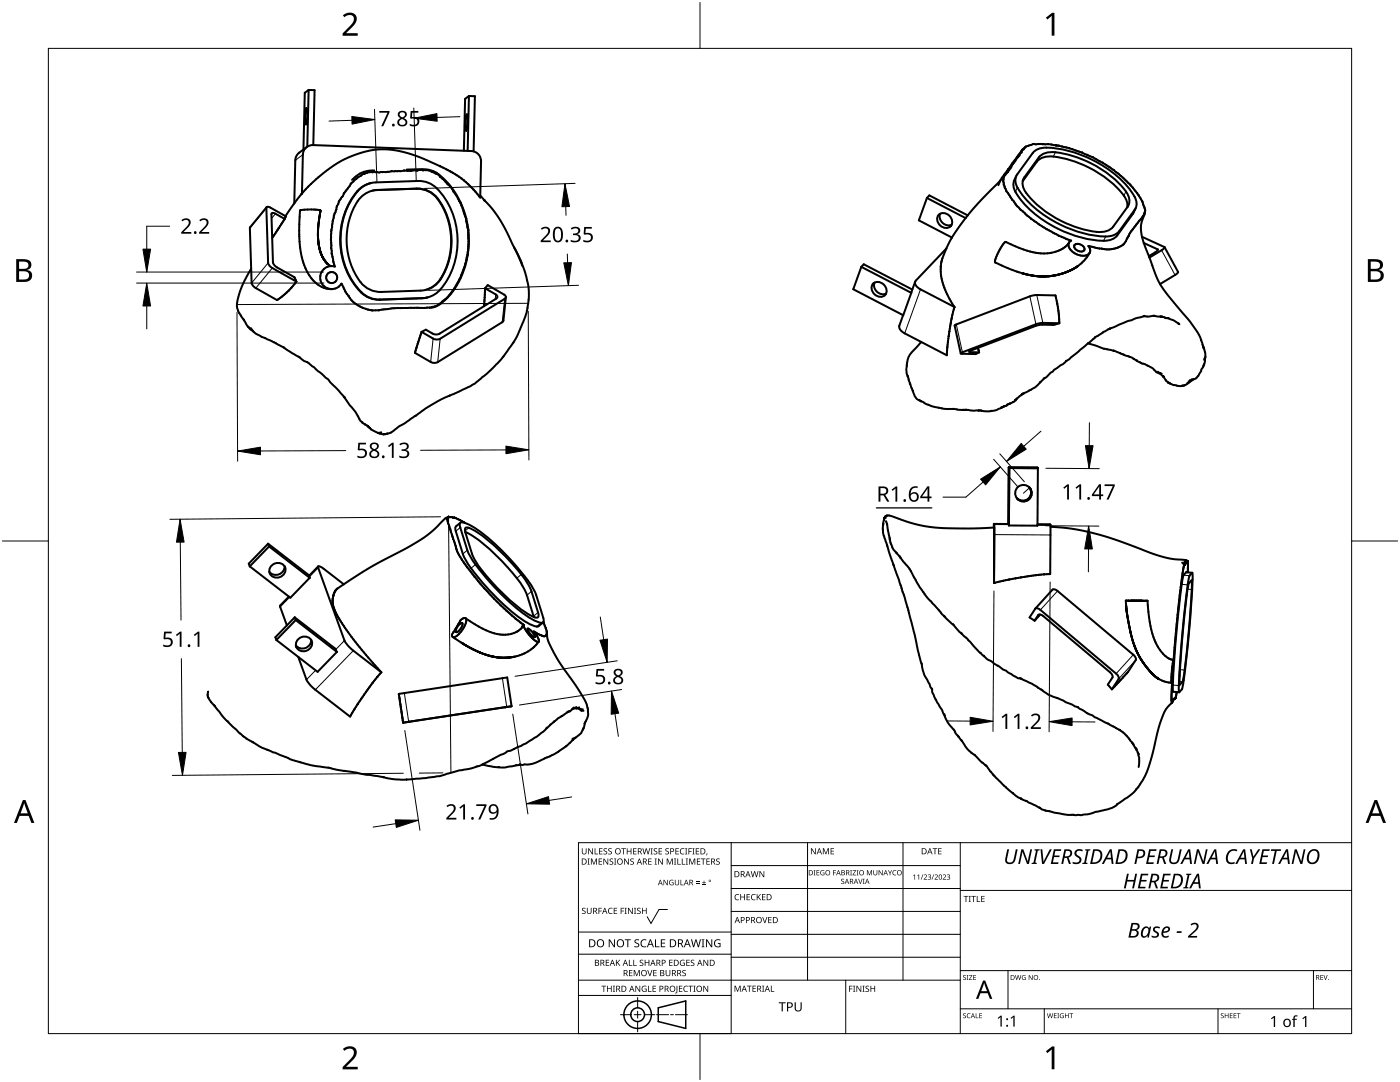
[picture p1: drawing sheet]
<svg xmlns="http://www.w3.org/2000/svg" width="279mm" height="216mm" viewBox="0 0 279 216" stroke-linecap="round" stroke-linejoin="round" font-family="sans-serif">
<g fill="none" stroke="#000" stroke-width=".4">
<path d="M61.6 17.9l1.2 .1-.3 10.9M61.6 17.9l-.3 11.4M61.6 17.9l-.8 .6-.2 11.3M93.6 19.2l-.8 .5-.2 10.4M93.6 19.2h1.2l-.3 11M93.6 19.2l-.3 10.9M60.3 38.6l-1.6 2M60.3 38.6h.1M61.2 21.6a6.4 6.4 0 0 1-.2 3.3 6.4 6.4 0 0 1 .2-3.3zM61.2 29.3l-1.7 1.4-.5 .9-.3 9M69.1 38l-.7 1.1a3.8 3.8 0 0 0-1.1 1.9l-.9 3.1-.4 2.9 .2 3.5 .6 2.7-.7-.1M71.8 37.7a5 5 0 0 1 3.2-1.3l8.5-.3a5.6 5.6 0 0 1 4.9 2.9 15.4 15.4 0 0 1-.9 19.2 5 5 0 0 1-3.2 1.3l-8.5 .3a5.6 5.6 0 0 1-4.9-3 15.4 15.4 0 0 1 .9-19.1z"/>
<path d="M74 36.5a5.8 5.8 0 0 0-3.8 3.2 15.4 15.4 0 0 0 2.3 19l1 .6 1.7 .5 9-.3 1.1-.2M74.7 34l-1.1 .1-1.1 .2-1.1 .6-1.1 1M75.4 37.9a5.4 5.4 0 0 0-4.9 3.9 14.3 14.3 0 0 0 1.9 15 5 5 0 0 0 3.7 1.5l7.8-.3a5.4 5.4 0 0 0 4.9-3.9 14.3 14.3 0 0 0-1.9-15 5 5 0 0 0-3.7-1.5l-8.9 .5M78.2 34.2l-1.2 .1-2 .1a5.1 5.1 0 0 0-3.6 1l-1.4 1.3-.9 1.3M78.2 34.2h.1M80.7 34l-2.5 .2M80.7 34h.1M81.2 33.8a13.3 13.3 0 0 1 5.3 .4 11.1 11.1 0 0 1 3.2 2.7l1.1 1.5a17.6 17.6 0 0 1 2.7 7.4M82.6 34l-.6 .1-1.3-.1M82.6 34l.6 .1 .9-.2 .3 .1a4.1 4.1 0 0 1 2.9 .8l.3 .1 .2 .4 2 1.8 1.3 2M82.6 34h.1M83.1 37.7a5.4 5.4 0 0 1 5.2 3.5 14 14 0 0 1-1.3 15.5l-.9 .7-1.2 .5"/>
<path d="M91.1 39.1h.1M91.2 39.1l1.2 2.6 .6 2 .2 1.1M92.5 36l-1.7-1.3-2.4-1.3-4.4-1.9-2.7-1a17.5 17.5 0 0 0-15.5 3.1l-2.9 2.4-2.6 2.6M92.5 36h.1M92.5 36l1.9 1.7 1.4 1.7 .2-7.2a2.02 2.02 0 0 0-1.9-2.1l-31.6-1.2a1.95 1.95 0 0 0-2.1 2l-.1 7.7M93.1 22.8a6.4 6.4 0 0 1-.1 3.3 6.4 6.4 0 0 1 .1-3.3zM95.8 39l.9 1M96.7 40l1.6 1.7 1.5 2.2 2.8 5.5M96.7 40h.1M96.7 40v.1zM185 39.5l-1.6 4.5 6.6 3.4M185 39.5l7.7 4"/>
<path d="M185 39.5l.5-.5 7.6 4M199.7 36l-4.5 4.6-2.1 2.4M199.7 36l-.5 .9M202 32.9l-.3 .7-.8 .9a2.1 2.1 0 0 0-.5 2.5l.5 1.2 1.9 2.8 1.7 1.5M202 32.9h.1M202.5 32l-2.8 4M202.8 35.1a3 3 0 0 0 .3 3.9 22.9 22.9 0 0 0 17.7 9 3 3 0 0 0 2.2-1l3.1-4.3 .6-1.2M202.8 31.7l-.8 1.2M202.8 31.7l-.3 .3M202.8 31.7h.1M203.3 31l-.8 1M203.5 30.7l-.1 .4-.6 .6"/>
<path d="M203.5 30.7l-.2 .3M203.5 30.7h.1M204.1 36.2l2.8-3.9a3.9 3.9 0 0 1 4.1-1 21.5 21.5 0 0 1 13.6 8.2 2.75 2.75 0 0 1 .4 1.9M204.6 29.4l-.5 .4-.8 1.2M204.6 29.4l-.7 .7v.3l-.4 .3M206.4 30.2a4.2 4.2 0 0 1 3.3-.7 23.3 23.3 0 0 1 16.3 9 2.92 2.92 0 0 1 .6 3.2l-3.2 4.4a3.6 3.6 0 0 1-3.6 1.1 23.3 23.3 0 0 1-16.3-9 2.92 2.92 0 0 1-.6-3.2zM207.7 31a5 5 0 0 1 4.4-.4 21.3 21.3 0 0 1 12.9 8.1 2.35 2.35 0 0 1 0 2.6l-2.8 3.9a3.9 3.9 0 0 1-4.1 1 21.5 21.5 0 0 1-13.6-8.2 2.35 2.35 0 0 1-.1-2.6zM207.9 28.7h.4M207.9 28.7h-1.7l-1.6 .7M208.3 28.7l2.3 .3M210.6 29h.1M210.7 29l.7 .1"/>
<path d="M210.7 29l.6 .1M211.3 29.1h.1M211.4 29.1l4.6 1.3M216 30.4h.1M216 30.4l1 .5M217 30.9h.1M217 30.9l3 1.6M220 32.5h.1M220.1 32.5l2.1 1.4 1.7 1.4 1.7 1.6 1.4 1.7M227 38.6h.1M227 38.6l.9 1.5M50.1 53.6l-1.4 2.7-1 2.5a4.1 4.1 0 0 0 .8 4.8l.2 .3"/>
<path d="M53.2 41.3l-3.3 4.1 .4 11.3 .6 .7 4.4 2.5 2-1.6 1.9-2.1M55.6 45.5l-1.3 2M55.6 45.5h.1M56.8 43.7l-1.2 1.8M56.8 43.7l-2.1-1.2-.5 .1 .3 9.8 .1 .3 .6 .6 3.5 2 .5 .9M56.9 43.4l-.1 .3M56.9 43.4h.1M57 43.2l-.1 .2M57 43.2h.1M57 43.2l-3-1.8-.6-.1-.2 .1 .3 11.1 .2 .4 .5 .5 5 2.8M58.7 40.6l-1.7 2.5M59.9 42l-.1 5.9 .2 2.1 .4 2a7.2 7.2 0 0 0 4.9 5.6l.8 .1"/>
<path d="M59.9 42h.1M63.5 46.9v.1M63.5 47v.1M63.5 47.1h.1M63.5 47.1v.1M63.5 47.2v.2M63.5 47.4v.1M63.5 47.5v.1M63.5 47.6v.1M63.5 47.7h.1M63.5 47.7v.1M63.5 47.8h.1"/>
<path d="M63.5 45.6v1.3M63.5 47.8v.1M63.5 47.9h.1M63.5 47.9v.1M63.5 48h.1M63.5 48v.1M63.5 48.1v.1M63.5 48.2v.1M63.5 48.3v.1M63.5 48.4h.1M63.6 48.4h.1M63.6 48.4v.1"/>
<path d="M63.6 48.5h.1M63.6 48.5v.1M63.6 48.6h.1M63.6 48.6v.1M63.6 48.7h.1M63.6 48.7v.1M63.6 48.8h.1M63.6 48.8v.1M63.6 48.9h.1M63.6 48.9v.1M63.6 49l.1 .1M63.7 49.1h.1"/>
<path d="M63.7 49.1v.1M63.7 49.2h.1M63.7 49.2v.1M63.7 49.3h.1M63.7 49.3v.1M63.7 49.4h.1M63.7 49.4v.1M63.7 49.5h.1M63.7 49.5l.1 .1M63.8 49.6h.1M63.8 49.6v.1M63.8 49.7h.1"/>
<path d="M63.8 49.7v.1M63.8 49.8h.1M63.8 49.8l.1 .2M63.9 50h.1M63.9 50v.1M63.9 42.5l-.4 3.1M63.9 42.4v.1M63.9 50.1h.1M63.9 42.4h.1M63.9 42.3v.1M63.9 50.1v.1M63.9 42.3h.1"/>
<path d="M63.9 42.2v.1M63.9 50.2h.1M63.9 42.2h.1M63.9 42.1v.1M63.9 42.1h.1M63.9 50.2v.1M63.9 42v.1M63.9 42h.1M63.9 42l-2-.2-2 .2M64 50.3h.1M64 50.3v.1M64 50.4h.1"/>
<path d="M64 50.4v.1M64 50.5h.1M64 50.5l.1 .1M64.1 50.6h.1M64.1 50.6v.1M64.1 50.7h.1M64.1 50.7v.1M64.1 50.8h.1M64.2 50.8v.1M64.2 50.9h.1M64.2 50.9v.1M64.2 51h.1"/>
<path d="M64.2 51l.1 .1M64.3 51.1h.1M64.3 51.1v.1M64.3 51.2h.1M64.4 51.3h.1M64.4 51.3v.1M64.4 51.4h.1M64.5 51.5h.1M64.5 51.6h.1M64.6 51.6v.1M64.6 51.7h.1M64.6 51.7l.1 .1"/>
<path d="M64.7 51.8h.1M64.7 51.8v.1M64.7 51.9h.1M64.8 51.9v.1M64.8 52h.1M64.8 52l.1 .1M64.9 52.1h.1M64.9 52.2h.1M65 52.2h.1M65 52.2l.1 .1M65.1 52.3h.1M65.1 52.3v.1"/>
<path d="M65.1 52.4h.1M65.2 52.5h.1M65.3 52.6h.1M65.4 52.7h.1M65.5 52.7h.1M65.5 52.7l.5 .4M66 53.1h.1M66 53.1a2.3 2.3 0 0 0-2.1 2.4 2.3 2.3 0 0 0 2.2 2.2M66.1 53.1h.1M66.1 53.1h-.1M66.1 57.7h.1M66.2 54.3h-.1"/>
<path d="M66.3 57.7h-.1M66.3 57.7a2.22 2.22 0 0 0 1.8-1.1l.8 1.6 .6 .8M66.3 57.7h-.2M69.5 59h.1M69.6 59l.9 1.3 1.6 1 2 .6h1.5M93.2 44.8h.1M93.2 44.8l.2 1.1M93.4 45.9h.1M93.5 45.9v2.3M93.5 45.8v.1M93.5 45.9l.1 2.3M93.5 48.2h.1"/>
<path d="M93.5 48.2l-.2 2.6-.3 1.5-1.1 3.2-1.2 2-.9 1.2-.6 .8-.8 .6a3.9 3.9 0 0 1-2.6 1.3M93.6 48.2v.4a15.6 15.6 0 0 1-6 12.2l-1.5 .6M96.7 59.3l-.1 1.4M96.7 59.3h.1M96.8 57.5l.5-.6 3.3 1.9a.46 .46 0 0 1 .3 .4 .46 .46 0 0 1-.2 .4l-13.1 8.1-1-.1-2.5-1.4M96.8 57.5l2.1 1.2a.46 .46 0 0 1 .4 .4 .46 .46 0 0 1-.3 .5l-11.3 7-1 .1-1.7-.9-.9 .4M96.8 57.5l-.1 1.8M101 59.3l-.6 4.8-13 8.2-.6 .1-.7-.1-3.3-1.9 .6-1.8M102.6 49.4l1.5 3a14.9 14.9 0 0 1-.4 13.5l-1.2 2.4-2.4 3.3-2.2 2.3-1.9 1.6a13.7 13.7 0 0 1-4.6 2.7l-1.7 .7M102.6 49.4l1.6 3.6M171.9 53.2l-1.6 4.5 10 5.2M171.9 53.2l.5-.5 9.7 5.1"/>
<path d="M171.9 53.2l10 5.2M174.2 56.6a1.69 1.69 0 0 1 2.2 .2 1.69 1.69 0 0 1 .2 2.1 1.69 1.69 0 0 1-2.1-.2 1.69 1.69 0 0 1-.3-2.1zM174.5 56.4a1.78 1.78 0 0 0 .5 1.8 1.78 1.78 0 0 0 1.8 .4M181.9 58.4l-2.4 6.6a1.41 1.41 0 0 0 1.1 1.5l8.4 4.4 .2-2.7M182.6 56.2l-.7 2.2M187.3 42.9a1.69 1.69 0 0 1 2.2 .1 1.69 1.69 0 0 1 .2 2.1 1.69 1.69 0 0 1-2.1-.1 1.69 1.69 0 0 1-.3-2.1zM187.6 42.6a1.78 1.78 0 0 0 .5 1.9 1.78 1.78 0 0 0 1.8 .3M187.8 53.2v1.9l.5 1.8 1 2.3 1.2 2.1M187.8 53.2h.1M188.9 49.6l-.9 2.2-.2 1.4M188.9 49.6l-6.1 6.4a.98 .98 0 0 0 .5 1.5l7.2 3.8M190 47.4l-1.1 2.2"/>
<path d="M192.7 43.5l-2.7 3.9M193.1 43l-.4 .5M204 54.5l.2 .1M204.1 54.5l.2 .1M204.2 54.6h.1M204.3 54.6h.1M204.4 54.6h.1M204.4 54.6l.1 .1M204.5 54.7h.1M204.5 42.5l1.3 1.2 2.9 2 2.5 1.3 2.6 1-.4 .4M204.6 54.7h.1M204.7 54.7h.1"/>
<path d="M204.7 54.7l.6 .1M205.3 54.8v.1M205.3 54.9l.6 .1M205.9 55h.1M206 55h.1M206.1 55h.1M206.2 55h.1M206.2 55l.3 .1M206.5 55.1h.1M206.6 55.1h.1M206.7 55.1h.1M206.8 55.1h.1"/>
<path d="M206.9 55.1h.1M207 55.1h.1M207.1 55.1h.1M207.2 55.1h.1M207.3 55.1h.1M207.4 55.1h.1M207.5 55.1h.1M207.5 55.1l.1 .1M207.6 55.2h.1M207.6 55.2h.2M207.8 55.2h.1M207.9 55.2h.2"/>
<path d="M208.1 55.2h.1M208.2 55.2h.1M208.3 55.2h.1M208.4 55.2h-.1M208.4 55.2h.1M208.5 55.2h-.1M208.5 55.2h.1M208.6 55.2h-.1M208.6 55.2h.1M208.7 55.2h-.1M208.7 55.2h.1M208.8 55.2h-.1"/>
<path d="M209.2 55.1l-.4 .1M209.2 55.1h.1M209.3 55.1h-.1M209.3 55.1h.1M209.4 55.1h-.1M209.4 55.1h.1M209.5 55.1h-.1M209.6 55.1h-.1M209.7 55.1h-.1M209.7 55.1h.1M209.8 55.1h-.1M209.8 55.1h.1"/>
<path d="M209.9 55.1h-.1M209.9 55.1h.1M209.9 55v.1M210 55h-.1M210.1 55h-.1M210.1 55h.1M210.2 55h-.1M210.3 55h-.1M210.3 55h.1M210.4 55h-.1M210.4 55h.1M210.5 55h-.1"/>
<path d="M210.6 54.9l-.1 .1M210.7 54.9h-.1M210.7 54.9h.1M210.8 54.9h-.1M210.8 54.9h.1M210.9 54.9h-.1M210.9 54.9h.1M211.5 54.7l-.6 .2M211.5 54.7h.1M212 54.6l-.5 .1M212 54.6h.1M212.1 54.6h-.1"/>
<path d="M212.1 54.5v.1M212.1 54.5h.1M212.2 54.5h-.1M212.3 54.5h-.1M212.3 54.5h.1M212.6 54.4l-.3 .1M212.6 54.4h.1M212.7 54.3l-.1 .1M212.7 54.3h.1M212.8 54.3h-.1M212.8 54.3h.1M212.9 54.3h-.1"/>
<path d="M212.9 54.3h.1M213 54.2l-.1 .1M213.2 54.2h-.2M213.2 54.1v.1M213.3 54.1h-.1M213.3 54.1h.1M213.4 48.4a1.99 1.99 0 0 0 1.5 2.4 2.02 2.02 0 0 0 2.6-.4M213.4 48.4a6.7 6.7 0 0 1-7.2 1.9l-2.6-.7-2.8-1.3a.33 .33 0 0 0-.5 .3l-1.3 2.2a1.63 1.63 0 0 0-.3 1.6l2.9 1.3 2.5 .8M213.4 48.4h.1M213.4 54.1h-.1M213.4 54v.1M213.4 54h.1"/>
<path d="M213.5 54h-.1M213.5 54h.1M213.6 54h-.1M213.6 54h.1M213.6 53.9v.1M213.7 53.9h-.1M213.7 53.9h.1M213.8 53.9h-.1M213.8 53.9h.1M213.9 53.8l-.1 .1M213.9 53.8h.1M214 53.8h-.1"/>
<path d="M214 53.8h.1M214.1 53.7l-.1 .1M214.1 53.7h.1M214.3 53.6l-.2 .1M214.4 53.6h-.1M214.4 53.5v.1M214.4 53.5h.1M214.5 48.9a1.25 1.25 0 0 1 1.9 1 1.22 1.22 0 0 1-1.3 .1 1.22 1.22 0 0 1-.7-1.1zM214.5 53.5h-.1M214.5 53.5h.1M214.6 53.4l-.1 .1M214.6 53.4h.1"/>
<path d="M214.7 53.4h-.1M214.8 53.3l-.1 .1M214.9 53.3h-.1M214.9 53.2v.1M215 53.2h-.1M215 53.1v.1M217.2 49.1h.1M217.2 49.1l.4 .7-.1 .6M217.5 50.4l-1 1.5-1.5 1.2M225.3 47.1l-.6 1a4.6 4.6 0 0 1-4.8 1.5l-2.7-.5M225.3 47.1h.1M226.1 45.7l-.8 1.4"/>
<path d="M226.1 45.7h.1M227.9 40.1l.1 .1M227.9 47.3l.4 1.2M227.9 47.3l4.5 2-.6 .6-2.4 1.5M228 40.2l.5 1.6M228.3 48.5l1 2.6M228.3 48.5l2.8 1.3a2.87 2.87 0 0 1-1.8 1.3M228.3 42.9l-2.2 2.8M228.3 42.9h.1M228.5 42.4a8.6 8.6 0 0 0-.7 4.2l.1 .7M228.5 42.4l-.2 .5M228.5 41.8v.3"/>
<path d="M228.5 42.1v.3M228.5 42.1h.1M229.3 51.1l.1 .3M229.4 51.4l1.3 3.7 .8 1.6M231.5 56.7l1.7 2.3 4.3 5.2a15.2 15.2 0 0 1 2.2 3.6l.5 1.5M232.4 49.3l2.7 5-.6 .6-3 1.8M48.6 63.7l.1 .2M48.7 63.9l.9 1.4M49.5 65.2l.1 .1M49.6 65.3l.3 .4 .6 .4M50.1 65.5l.4 .6M50.5 66.1l.6 .5 1.1 .6 1.5 .6 3 1.5 3.1 2 .9 .7 .9 .4"/>
<path d="M61.6 72.4a43.1 43.1 0 0 1 6.4 6.1l.7 .8M68.6 79.1l.1 .2M68.7 79.3l.1 .1M68.7 79.3l1 1.5 1.2 1.4 1 1.7 .4 .3M75.7 61.9h-.1M77.5 61.7l-1.8 .2M77.5 61.7h.1M83.4 68.6h.1M84.1 66.2l-.7 2.4M85.8 61.4l-6.4 .1-1.9 .2M85.8 61.4h.1M89.7 78.9l-1.7 .8-2.7 1.6-4.6 3.2-1.2 .7a4.6 4.6 0 0 1-2.4 1.4"/>
<path d="M89.7 78.9h.1M96.6 60.7v.4M96.6 60.7h.1M181.2 75.2v-.2v.2M181.2 75.2l1 2.8M182.1 77.9l.1 .1M182.2 78a2.4 2.4 0 0 0 1.5 2M183.5 79.8a13 13 0 0 0 7.3 1.9l1.6 .1M183.8 68.2l-.6 .8a5.5 5.5 0 0 0-2.2 3.6v.3a3.4 3.4 0 0 0 .2 2.3M183.9 68.2l-.1 .1M189.2 68.2h.1M189.5 66.2l-.3 2"/>
<path d="M189.5 66.1v.1M190.2 62.3l-.7 3.8M190.2 62.3h.1M190.5 61.3l-.3 1M195.2 69.4l.2 .9M202.9 79.5l-.2 .4-.5 .3M202.9 79.5l-.4 .3M204 78.7l-1.1 .8M204.1 78.6l-.2 .1h.1M207.7 76.2a4.8 4.8 0 0 1-2.3 1.7l-1.4 .8M207.7 76.2l-.2 .1M208.5 75.4l-.8 .8"/>
<path d="M208.5 75.4l-.2 .1M211.4 64.5l-.2-2.6-.6-3h-3.7l-1.2 .2-15.2 5.8 1.2 5.6M211.4 64.5l-1.1 .3h-2.5l-1 .2-13.4 5.2 2 .1M211.4 64.5l-3.3-.1-1.2 .2-15.2 5.9 3 .2 .7-.4M212.8 72l-.7 .7-1.8 1.1-1.5 1.5-.3 .1M212.8 72v.1M217.1 68.5l-3.7 3.2-.6 .3M217.1 68.5l3.1 1.1 2.2 .4 3.5 1.3 2 1.2 .5 .2a6.2 6.2 0 0 1 2.6 1.7l.5 .1M221.5 65.6l-2.9 1.7-1.5 1.2M221.5 65.6h.1M228.3 63.1l.9 .1 1.1-.2 1.3 .2M228.3 63.1l-3.3 1-3.5 1.5"/>
<path d="M228.4 63l-.1 .1M231.1 74.2l.3 .3M231.4 74.5h.1M231.4 74.5l.4 .1M231.5 74.5l.6 .6M231.6 63.2l1.4 .3M231.6 63.2h.1M231.6 63.2h.3zM232.1 75.1l.1 .1v-.1M232.1 75.1h.1M232.2 75.1l-.1-.1 .1 .1M232.2 75.1l.5 .9 .8 .5"/>
<path d="M233 63.5l1.3 .5 1.1 .7M233.2 76.3l.2 .1M233.2 76.4l.3 .1M233.2 63.4l-.2 .1M233.5 76.5l.7 .3 .4 .1a2.6 2.6 0 0 0 1.8 0M236.4 76.9l-.5 .1h.1M237.2 76.3l-.8 .6M237.2 76.3l-.2 .2 .1-.1M237.4 75.9h.5M237.5 76l-.3 .1M237.9 75.9l-.7 .4M238.2 75.7l-.3 .2"/>
<path d="M238.2 75.7h-.4M240.2 69.3v.2M240.2 69.3l.3 1.1v.8M240.2 72.9l-.5 1.2a3.2 3.2 0 0 1-1.4 1.6h-.1M240.2 72.9l-.1 .2M240.3 72.7h.1M240.5 71.8h.1M240.5 71.8l-.3 1.1M240.5 71.2l-.2 .5M240.5 71.2v.6M72.3 84.2l.5 .5M72.3 84.2l.1 .2"/>
<path d="M72.8 84.7l.5 .3M72.8 84.7h.1M73.3 85h.2M73.3 85l.1 .1M73.4 85.1h.1M73.5 85.1l.2 .2M73.5 85.1l.1 .1M73.7 85.3l.4 .4 1.3 .7M73.7 85.3l.2 .2M73.8 85.4h.1M75.4 86.4h.1M75.5 86.4l.4 .1"/>
<path d="M75.5 86.4l1.1 .3M76.1 86.3l-.7 .1M76.8 86.6l-.2 .1M77.1 86.6l-.5 .1M77.4 86.5l-.3 .1M183.8 80l.1 .1M192.4 81.8h-.3M192.4 81.8h.4M192.8 81.8h.1M192.8 81.8l1.6 .2 1-.1M192.9 81.8h-.1M195.3 81.9h.1z"/>
<path d="M195.4 81.9h.5M195.7 81.9h.2M195.9 81.9l1.1 .2 .9-.1M197.9 82h-.2h.1M200 81.3l-1.1 .5-1 .2M200.1 81.2l-.3 .1h.2M200.2 81.2l.2-.1zM200.4 81.1l-.4 .2M201.1 80.7l-.2 .3-.5 .1M201.3 93.3h5.7M201.3 93.3l-.1 11.3M201.3 93.3h.1"/>
<path d="M201.4 93.4h5.7M201.4 93.4h.1M201.4 93.4v11.5M202.2 80.2l-1.3 .6M202.2 80.2h.1M205.5 97.3a1.65 1.65 0 0 1-.2 2.4 1.65 1.65 0 0 1-2.3-.2M205.5 97.4l-.1-.1a1.65 1.65 0 0 1-.2 2.2 1.65 1.65 0 0 1-2.3-.1 1.65 1.65 0 0 0 2.2 .2 1.65 1.65 0 0 0 .5-2.1M207 93.3h.1M207 93.3v.1M207.1 93.4h.1M207.1 93.4v11.5h-5.7M49.8 113l8.2 6.3 3.8-4"/>
<path d="M53.5 108.5l-3.9 4 .2 .5M53.5 108.5l8.2 6.3M53.5 108.5l.2 .5M53.7 109l8.1 6.3M53.7 109l-3.9 4M54 113a1.56 1.56 0 0 1 1.9-.6 1.56 1.56 0 0 1 1 1.7 1.64 1.64 0 0 1-1.7 1.2 1.64 1.64 0 0 1-1.5-1.4zM56.8 113a1.71 1.71 0 0 1-1.1 1.6 1.71 1.71 0 0 1-2-.5M57.7 119l-1.8 1.9 1.4 3.9M61.7 114.8l.1 .5M63.5 113l-1.8 1.8M66.4 119.4v1.1M66.4 119.4h.1"/>
<path d="M66.5 118.8l-.1 .6M66.5 118.8h.1M66.6 118.6l-.1 .2M66.6 118.5v.1M66.7 118.3l-.1 .2M66.7 118.3h.1M66.8 118.1l-.1 .2M66.8 118.1h.1M66.9 117.9l-.1 .2M67 117.8l-.1 .1M67.3 117.5l-.3 .3M67.3 117.4v.1"/>
<path d="M68.6 116.6l-1.3 .8M68.6 116.6l-4.4-3.4-.7-.2 5.4 15 1.4 1.7 5.8 4.5M89.2 103.7l.5 1.4M89.2 103.6v.1M89.5 103.1l-.6 .3-2.4 2.4-2.4 1.8-2.9 1.8-7.3 3.8-5.3 3.4M89.5 103.1l-.3 .5M89.5 103.1l.4 .1M89.5 103.1h.1M89.7 105.1h.1M89.7 105.1l.3 1.1M89.9 103.2h.1M89.9 103.2h-.2"/>
<path d="M89.9 103.2h.4M90 106.2h.1M90 106.2l.4 1.3M90.2 103.2h.1M90.3 103.2l.2 .1M90.4 107.5h.1M90.4 107.5l.8 2.5 .5 .9 1.6 2.4 2.5 3.1 4.2 4.5 4.5 3.8M90.7 103.3h-.2M90.7 103.3l1.1 .4M90.7 103.3h-.1M90.7 103.3h.1M91.8 103.7v.1"/>
<path d="M91.8 103.8h.1M91.8 103.8l1 .6M91.9 104.3l-.9 .7-.1 .4 1.5 5.1a30.8 30.8 0 0 0 6.7 8.8 24.6 24.6 0 0 0 7.4 5.6l.8 .1 1.1-.8M91.9 104.3a1.74 1.74 0 0 1 1.7 .4 40.6 40.6 0 0 1 10.6 9.6 16.5 16.5 0 0 1 2.8 4.4l1.5 4.9a.48 .48 0 0 1 0 .5 .48 .48 0 0 1-.5 .2 17.7 17.7 0 0 1-6.9-4.7l-2.2-2.2-2.8-3.2a16.5 16.5 0 0 1-2.8-4.4l-1.4-4.5-.1-.7zM92.8 106.1a31.5 31.5 0 0 1 9.1 7.8l.3 .4a16.4 16.4 0 0 1 3 4.4l1.3 4.4M92.9 105.3a1.18 1.18 0 0 1 1.2 .3 37.8 37.8 0 0 1 11.5 11.4l1.9 5.5a.5 .5 0 0 1-.2 .7 .5 .5 0 0 1-.6 0 30.5 30.5 0 0 1-9.2-7.9l-.4-.3a16.4 16.4 0 0 1-2.9-4.5l-1.4-4.5zM176.3 104.5v.3M176.3 104.5l-.1 1.1 .2 1.4M176.4 106.9l2 6.1M176.6 103.3l-.1 .2M176.8 103.3h.1M176.8 104v.1"/>
<path d="M176.9 102.9l-.5 .5-.1 1.1M176.9 104.2l.3 1.6M177 102.9l-.5 .5M177 102.9l1 .1 2.4 .9a39 39 0 0 0 13.9 1.5l4-.1M177 102.9l-.3 .2M177.2 105.8l.4 1.9M177.5 107.3l.4 1.3a2.9 2.9 0 0 0 1.1 1.8M177.6 107.7v.1M178.4 112.9l1.4 4.1 1.4 4.5 2.7 10.9a8.9 8.9 0 0 0 1.6 4.1l.2 .6 .3 .5M178.8 110.2l.2 .2M179 110.4l.7 .9M179.6 111l.1 .3"/>
<path d="M179.7 111.3l.3 .4a13.6 13.6 0 0 1 2.9 4.3 23.8 23.8 0 0 0 4.5 5.8l1 1.1M198.3 104.5v.8M198.3 104.5l.1 2.2M198.3 104.5l3.1 .1M198.4 105.3h-.1M198.4 105.3h.1M198.4 112.1v4.2M198.4 112.1h.1M198.4 105.3v.2M198.4 105.5v.4M198.4 109.5v2.6M198.4 109.5h.1"/>
<path d="M198.4 105.9h.1M198.4 105.9v.8M198.4 106.7v.4M198.4 107.1v2.4M198.4 107.1h.1M198.4 106.7v9.6M201.2 104.6h.1M201.3 104.7h.1M201.4 104.7v.2M207.1 104.7h2.6M207.1 104.6h2.4l.2 .1M208.3 114.6l-5.5 .8-4.4 .9"/>
<path d="M208.4 114.6h-.1M209.7 104.7l-.1 9.9h-1.2M209.7 105.1l4.6 .5 4.7 1 4 1.2 8 3a19.3 19.3 0 0 0 5.7 1l.3 .1M224.7 119.9l.1 1.2M225.3 119.9h.1M225.3 119.9h-.6h3M225.3 119.9h.6M225.8 119.9h.1M225.8 119.9h1.7M225.9 119.9h1.6M225.9 119.9h-.1M225.9 119.9h1.8"/>
<path d="M227.5 119.9h.2M227.7 119.9h.1M227.7 119.9h1.3M227.8 119.9h1.2M227.9 119.9h-.1M227.9 119.9h.1M229 119.9h.1M229 119.9l.5 4.2 .7 3a6.9 6.9 0 0 0 3.7 4.5l.3 .1M235.9 112.3l.6 .3M236.1 113.9l-1 7.8-.9 10M236.1 113.8v.1M236.1 112.5l.3 .2"/>
<path d="M236.2 113.1l-.1 .7M236.2 113.1h.1M236.3 112.8l-.1 .3M236.3 112.5l.1 .2M236.3 112.7l.1 .1M236.4 112.7v.1M236.4 112.7h.1M236.4 112.1l.3 .2M236.5 112.6l-.1 .1M236.5 112.6v.1M236.5 112.6h.1M236.6 112.6h-.1"/>
<path d="M236.6 112.4v.2M236.6 112.4h.1M236.6 112.1l.2 .1M236.6 112.3h.1M236.7 112.3l-.1 .1M236.7 112.3v.1M236.7 112.4h.1M236.7 111.9l.2 .1M236.7 112.3h.1M236.7 114.2a3.1 3.1 0 0 0-.9 2.4l-.5 4.3a156.9 156.9 0 0 0-1.2 17.1l1.2 .1M236.7 112.1l.1 .1M236.8 114.2l1.1 .1"/>
<path d="M236.8 114.2h-.1M236.8 112.2l-.1 .2M236.8 112.2h.1M236.8 112h.1M236.9 112l-.1 .2M236.9 112v.1M237 111.9l-.1 .2v-.1M237 111.9h.1M237 111.9v.1M237 112h.1M237.1 112v.7M237.1 112.8l-.1 1.4"/>
<path d="M237.1 112.7v.1M237.8 115.8a155.1 155.1 0 0 1-1.4 17.9l-.2 1.4a1.73 1.73 0 0 1-.7 1.5 155.2 155.2 0 0 1 1.3-17.9l.2-1.4a1.84 1.84 0 0 1 .8-1.5zM237.9 114.3a168.5 168.5 0 0 1-2 23.2l-.6 .6a168.5 168.5 0 0 1 2.1-23.2zM41.5 138.6l-.1 .1M41.5 138.9l.1 .3M41.5 138.1l-.1 .7 .2 .4M41.5 139.1h.1M41.5 138.1h.1M41.5 138v.1M41.6 139.2l.5 .9M55.2 127.7l8.2 6.4 3.8-4M58.8 123.2l8.1 6.2 .3 .7"/>
<path d="M58.8 123.2l-3.8 4 .2 .5M58.8 123.2l.2 .5M59 123.7l-3.8 4M59 123.7l8.2 6.4M59.4 127.7a1.56 1.56 0 0 1 1.9-.6 1.56 1.56 0 0 1 .9 1.7 1.64 1.64 0 0 1-1.7 1.1 1.64 1.64 0 0 1-1.5-1.3zM59.5 131.1l1.8 4.8 .7 .8 .9 .9 7 5.4 1.5-2.5M62.1 127.7a1.71 1.71 0 0 1-1.1 1.6 1.71 1.71 0 0 1-1.9-.5M66.4 120.5h.1M66.4 120.5l.9 2.3M67.3 122.8h.1M67.3 122.8l1.3 2.2M68.6 125h.1"/>
<path d="M68.7 125l3.1 4.1 4.3 5.1M72.7 138.6l-1.3 1.9M72.7 138.6h.1M76.1 134.2l-3.4 4.4M90.4 127.1l1.9 1.3M91 126.1h.1M92 123.7l.1-.1a.54 .54 0 0 1 .8-.2 .54 .54 0 0 1 .1 .8 4.4 4.4 0 0 1-2.5 2.9 .64 .64 0 0 1 .1-1.1zM92.2 124.3a1.76 1.76 0 0 0-1.2 1.8M92.2 124.3h.1M92.2 124.3a1.75 1.75 0 0 1-1.2 1.8M92.3 128.4h.1M92.3 128.4l.7 .4"/>
<path d="M92.4 128.4l.6 .4M92.9 123.4l1.6 1a10.5 10.5 0 0 0 6.9 2.2 4 4 0 0 0 2.8-1.4M93 128.8h.1M93 128.8l.3 .2M93.3 129h.1M93.3 129l.7 .3M94 129.3l.1 .1M94.1 129.4h.1M94.2 129.4l.2 .2M94.4 129.6h.1M94.5 129.6l1 .5M95.5 130.1h.1"/>
<path d="M95.6 130.1h.1M95.7 130.1v.1M95.7 130.2h.1M95.8 130.2h.1M95.9 130.2v.1M95.9 130.3h.1M96 130.3l.5 .2M96.5 130.5h.1M96.5 130.5l.6 .2M97.1 130.7h.1M97.2 130.7h.1M97.2 130.7l.4 .1"/>
<path d="M97.6 130.8h.1M97.6 130.8l.1 .1M97.7 130.9h.1M97.8 130.9h.1M97.9 130.9h.1M98 130.9h.1M98.1 130.9v.1M98.1 131h.1M98.2 131h.1M98.3 131h.1M98.4 131h.1M98.5 131h.1"/>
<path d="M98.5 131l.1 .1M98.6 131.1h.1M98.7 131.1h.1M98.7 131.1h.2M98.9 131.1h.1M99 131.1h.1M99.1 131.1l.1 .1M99.2 131.2h.1M99.3 131.2h.1M99.4 131.2h.1M99.5 131.2h.1M99.6 131.2h.1"/>
<path d="M99.7 131.2h.4M100.1 131.2h.1M100.2 131.2h.1M100.3 131.2h.1M100.4 131.2h.1M100.4 131.2l.2 .1M100.6 131.3h.1M100.7 131.2v.1M100.7 131.2h.1M100.8 131.2h-.1M100.8 131.2h.1M100.9 131.2h-.1"/>
<path d="M100.9 131.2h.1M101 131.2h-.1M101 131.2h.1M101.1 131.2h-.1M101.1 131.2h.1M101.2 131.2h-.1M101.2 131.2h.1M101.3 131.2h-.1M101.4 131.2h-.1M101.5 131.2h-.1M101.5 131.2h.1M101.6 131.2h-.1"/>
<path d="M101.6 131.2h.1M101.7 131.2h-.1M101.7 131.2h.1M102.2 131.1l-.5 .1M102.2 131.1h.1M102.3 131.1h-.1M102.4 131.1h-.1M102.6 131.1h-.2M102.6 131.1h.1M104.2 125.2h.1M104.2 125.1v.1M104.2 125.1h.1"/>
<path d="M104.3 125.1h-.1M104.3 125.1h.1M104.3 125v.1M104.3 125h.1M104.3 124.9v.1M104.3 124.9h.1M104.4 124.9h-.1M104.4 124.9h.1M104.4 124.8v.1M104.4 124.8h.1M104.4 124.7v.1M104.4 124.7h.1"/>
<path d="M104.5 124.7h-.1M104.5 124.7h.1M104.5 124.7a5.6 5.6 0 0 0 2.9 3.4l.1-.1M105.3 125.5l.4 .8a1.61 1.61 0 0 0 1 .8M105.3 125.5h.1M105.3 125.5a2.23 2.23 0 0 1 1.4 1.6M106.3 129.3a8.5 8.5 0 0 1-3.7 1.8M106.3 129.3h.1M106.5 126h.1M106.6 126a2.74 2.74 0 0 1 .9 2M106.6 126l1.3 .7M106.7 127.1h.1"/>
<path d="M107.5 128l-1.2 1.3M107.9 126.7h.1M108.4 124.1l.1 .1M108.5 124.2h.1M108.5 124.2l.4 1.1M108.9 125.3h.1M108.9 125.3l.2 .7M109.1 126.7l-.5 .3-.7-.3M109.1 126.6v.1M109.1 126h.1M109.1 126v.1M109.1 126.1a10.6 10.6 0 0 0 2.1 5.3l4.1 6.1a9.3 9.3 0 0 1 2 4.2 2.79 2.79 0 0 1-.4 2.2"/>
<path d="M109.1 126.1h.1M109.1 126.1v.5M186 137.4v.2M186 137.6v.5l.8 1.5M186.7 139.6l1.8 3.2M188.4 122.9h.1M188.4 122.9l1.9 1.7M188.4 122.9l.2 .2M190.2 124.6h.1M190.3 124.6l1.6 1.8M191.8 126.3l.1 .1M191.9 126.4l3.8 3.9"/>
<path d="M195.6 130.2l.1 .1M195.7 130.3l.7 .7M196.3 130.8l.1 .2M196.4 131a2.65 2.65 0 0 0 1.5 1l1.3 .9M199.1 132.8l3.1 2 1 .5 .6 .1M203.6 135.3l.2 .1M203.8 135.4l2.5 1.3a20.3 20.3 0 0 0 5.4 2.9l3.4 1.5M206.5 123.8l.7-1.1a.85 .85 0 0 1 1 .3l13.4 11.2a.97 .97 0 0 1 .4 1l-.9 1.4 .8 .9M206.5 123.8l-1-.6 1.1-1.8a.85 .85 0 0 1 1 .3l15.2 12.8a.97 .97 0 0 1 .5 1l-1.4 2M206.6 121.4l3.5-3.7a.85 .85 0 0 1 1 .2l15.1 12.8a.97 .97 0 0 1 .5 1l-1.6 2.3-3.2 3.5M206.7 123.6l-.2 .2M206.7 123.6h.1"/>
<path d="M207.6 122.6l-.9 1M224.7 120.9h.1M224.7 120.9v.1M224.7 121h.1M224.8 121v.1M224.8 121.1h.1M224.8 121.1v.1M224.8 121.2h.1M224.8 121.2v.1M224.8 121.3v.1M224.8 121.4h.1M224.8 121.4v.3"/>
<path d="M224.8 121.7v.1M224.8 121.8l.1 .3M224.9 122.1h.1M224.9 122.1v.1M224.9 122.2h.1M224.9 122.2v.1M224.9 122.3h.1M224.9 122.3v.1M224.9 122.4h.1M224.9 122.4l.1 .4M225 122.8v.1M225 122.9l.4 2.1"/>
<path d="M225.4 125h.1M225.4 125l.2 1.1M225.6 126.1h.1M225.6 126.1l.1 .3M225.7 126.4h.1M225.7 126.4v.1M225.7 126.5h.1M225.7 126.5v.1M225.7 126.6h.1M225.7 126.6l.2 .8M225.9 127.4l.1 .2M226 127.6v.2"/>
<path d="M226 127.8h.1M226.1 127.8v.2M226.1 128h.1M226.1 128v.1M226.1 128.1h.1M226.1 128.1l.2 .4M226.3 128.5h.1M226.3 128.5v.1M226.3 128.6h.1M226.3 128.6v.1M226.3 128.7h.1M226.4 128.7v.1"/>
<path d="M226.4 128.8h.1M226.4 128.8v.1M226.4 128.9h.1M226.4 128.9l.1 .1M226.5 129h.1M226.5 129v.1M226.5 129.1h.1M226.5 129.1v.1M226.5 129.2h.1M226.5 129.2l.1 .1M226.6 129.3h.1M226.6 129.3v.1"/>
<path d="M226.6 129.4h.1M226.6 129.4l.1 .2M226.7 129.6h.1M226.7 129.6v.1M226.7 129.7h.1M226.7 129.7l.1 .2M226.8 129.9h.1M226.8 129.9v.1M226.8 130h.1M226.9 130v.1M226.9 130.1h.1M226.9 130.1v.1"/>
<path d="M226.9 130.2h.1M227 130.2v.1M227 130.3h.1M227 130.3l.1 .1M227.1 130.4h.1M227.1 130.4v.1M227.1 130.5h.1M227.1 130.5l.2 .4M227.3 130.9l.1 .1M227.4 131v.1M227.4 131.1h.1M227.4 131.1l.1 .1"/>
<path d="M227.5 131.2h.1M227.5 131.2l.1 .1M227.6 131.3h.1M227.6 131.3v.1M227.6 131.4h.1M227.6 131.4v.1M227.6 131.5h.1M227.7 131.5h.1M227.7 131.6h.1M227.8 131.6v.1M227.8 131.7h.1M227.8 131.7l.1 .1"/>
<path d="M227.9 131.8h.1M227.9 131.8v.1M227.9 131.9h.1M227.9 131.9l.1 .1M228 132h.1M228 132l.1 .2M228.1 132.2h.1M228.2 132.2v.1M228.2 132.3h.1M228.2 132.3l.1 .1M228.3 132.4h.1M228.3 132.4l.3 .5"/>
<path d="M228.6 132.9h.1M228.7 132.9v.1M228.7 133h.1M228.7 133l.1 .1M228.8 133.1h.1M228.8 133.1l.1 .2M228.9 133.3h.1M229 133.3v.1M229 133.4h.1M229.1 133.4l.1 .2M229.2 133.6l.1 .1M229.3 133.7h.1"/>
<path d="M229.3 133.7v.1M229.3 133.8h.1M229.4 133.8h.1M229.4 133.8v.1M229.4 133.9h.1M229.5 133.9v.1M229.5 134h.1M229.6 134h.1M229.6 134v.1M229.6 134.1h.1M229.7 134.1v.1M229.7 134.2h.1"/>
<path d="M229.8 134.2v.1M229.8 134.3h.1M229.9 134.3v.1M229.9 134.4h.1M230 134.4v.1M230 134.5h.1M230 134.5l.1 .1M230.1 134.6h.1M230.2 134.6v.1M230.2 134.7h.1M230.3 134.7v.1M230.3 134.8h.1"/>
<path d="M230.4 134.8h.1M230.4 134.8v.1M230.4 134.9h.1M230.5 134.9v.1M230.5 135h.1M230.6 135h.1M230.6 135v.1M230.6 135.1h.1M230.7 135.1h.1M230.7 135.1l.1 .1M230.8 135.2h.1M230.9 135.2h.1"/>
<path d="M230.9 135.2v.1M230.9 135.3h.1M231 135.3h.1M231 135.3v.1M231.1 135.4h.1M231.2 135.4h.1M231.2 135.5h.1M231.3 135.5h.1M231.3 135.5l1.2 .5 1.3 .2M233.8 136.2h.1M233.9 137.5l-.1 2.5M233.9 137.5h.1"/>
<path d="M233.9 135h.1M233.9 136.2v1.3M234 135.1l-.2 1.1M234 135.2l-.1 1M234 135.1h.1M234 139.9v.2M234 139.9h.1M234.1 132.9l-.2 2.1M234.1 139.8l-.1 .1M234.1 132.9h.1M234.1 139.8h.1M234.1 139.7v.1"/>
<path d="M234.2 139.6l-.1 .1M234.2 131.7l-.3 2.3-.1 2.2M234.2 131.7h.1M234.2 139.6h.1M234.2 139.5v.1M234.2 139.5h.1M234.3 139.5h-.1M234.3 139.5h.1M234.4 139.4l-.1 .1M234.4 139.4h.1M234.5 139.4h.1M234.5 139.4h-.1"/>
<path d="M234.5 139.3v.1M234.6 139.3h-.1M234.6 139.3h.1M234.6 139.2h.1M234.8 138.1l-.2 1.1M42.1 140.1h.1M42.1 140.1l.8 .8M42.7 140.7l.2 .2M42.9 140.9l2.5 3.1M45.4 143.9a19.5 19.5 0 0 0 5.1 4.2M50.3 148l.2 .1M50.5 148.1l1.8 1.1 1.2 .5"/>
<path d="M53.3 149.6l.2 .1M53.5 149.7l1.9 .7a33.7 33.7 0 0 0 10.6 2.9l7.1 1.3 3.4 .5M68.7 153.8h.2M76.5 155.1h.1M81.6 144l-1.2 .2M82.7 143.9l-1.1 .1M96.3 152.5l-2.1 .8-2.5 .4a35.8 35.8 0 0 1-10.6 1.9h-.5a13.7 13.7 0 0 1-4-.5M96.3 152.5l2.2 .5 1.1 .1M98.4 151.4l-2.1 1.1M99.5 153.1h.1M102.1 140.9l-2.2 .3M102.1 140.9l-21.7 3.3"/>
<path d="M102.1 140.9l-.9-5.7-20.5 3.1-1.1 .2 .8 5.7M102.6 149.4l-.7 .4-.7 .1-.3 .3-2.5 1.2M102.6 149.4h.1M103 152.7h.1M103.1 152.7l-2.3 .4h-1.2M103.7 152.5l.1 .1M103.8 152.6l-.7 .1M109.1 145.3a23.4 23.4 0 0 1-6.5 4.1M109.2 145.2l-.1 .1M109.9 144.6l-.8 .7M110.5 144l-.7 .7M110.6 143.9l-.1 .1"/>
<path d="M112.1 142.9l-1.6 1.1M112.2 142.9h-.1M113.2 142.1l-1.1 .8M113.4 141.9l-.2 .2M113.6 142l-.4 .1M113.7 141.9l-.1 .1M114.2 141.5l-.6 .5M114.3 147.6l-1.3 1.3-1.7 1.2-2.6 1.2a7.9 7.9 0 0 1-4 1.2l-.4 .2-.5-.1M114.5 141.2l-.3 .3M114.6 141.3l-.4 .2M114.7 141.3l-.3 .1M114.8 147.2l-.6 .5"/>
<path d="M114.8 147.2l-.6 .2M115 141.1l-.3 .2M115.1 141.2l-.4 .1M115.3 141.3h.1M115.4 141.3l-.3 .1-.3-.1M115.4 141.3l.2 .2M115.4 141.3l.6 .2M115.6 141.1l-.2 .2M115.8 141.7l.7 .1M116.3 141.5h.1M116.4 145.3l-.1 .3M116.4 145.3v.2a3.8 3.8 0 0 1-1.6 1.7"/>
<path d="M116.8 144.1l-.2 .3M116.8 144.1l-.4 1.2M117 143.8l-.2 .3M188.5 142.5v.3M188.5 142.8a8.1 8.1 0 0 0 2.1 3.1l.1 .4 .6 .7M191.2 146.8l.1 .2M191.3 147l.6 .8M191.9 147.7v.1M191.9 147.8a7.2 7.2 0 0 0 2.7 2.9M194.5 150.7h.1M194.6 150.7l1.1 1.2 1.1 .9M196.7 152.7l.1 .1"/>
<path d="M196.8 152.8l1.5 1.9M198.3 154.6l1.8 2 2.1 1.7M202.1 158.2l.1 .1M202.2 158.3l1.1 .8 .4 .2M203.7 159.3h.1M203.7 159.3l1.2 .6M203.7 159.3l.2 .2M204.8 159.8l.1 .1M204.9 159.9l2.7 1.3M215.1 141.1l1.8 1.2 1.1 .4 .5 .4 4.9 2.5M215.1 141.1h.1M223.4 145.6l.2 .2"/>
<path d="M223.4 145.6l.1 .1M223.6 145.8l1.2 1 1.2 1.4M225.9 148.2l.3 .3M226.1 148.4l.1 .1M226.2 148.5l.4 .7M226.2 148.5h.1M226.6 149.2l.6 1.1M226.6 149.2l.3 .3M227.2 150.3l.2 .9-.2 1.8M227.2 150.3l.1 .2M233.8 140v.1M233.8 140.1l.1 .1"/>
<path d="M233.9 140.2h.1M233.9 140.1a10.8 10.8 0 0 0-2.9 6.1l-1.7 6.5a11.7 11.7 0 0 1-4.8 6.7l-1 .7a6.4 6.4 0 0 1-3.9 1.7l-1 .2a12.8 12.8 0 0 1-4.3 .6h-.1a20.6 20.6 0 0 1-5.9-1l-.7-.4M233.9 140.1v.1M234 140.1h-.1M234 140.1h.1M207.4 161.1l.2 .1"/>
<circle cx="66.2" cy="55.4" r="1.1"/>
<circle cx="204.2" cy="98.4" r="1.65"/>
</g>
<g fill="none" stroke="#000" stroke-width=".2">
<path d="M60.4 30.9l-1.5 1.1M71.4 38.1h-.1M75.4 37.9h-.1M83.2 37.6l-.1 .1M87.3 39.6h.1M203 37.4l-.3 .9M204.4 35.4l-.3 .7M207.3 31.4l-.4 .9M210.6 30.4l-.4 .8M224.7 38.2l-.4 .9M53.2 41.5l-3.3 4M53.5 52.5l-3.3 4"/>
<path d="M54.3 53.5l-3.2 4M55 42.6l-.8 1M72.1 58.3h-.1M75.8 59.8h-.1M84.3 59.5h-.1M87.9 55.8h-.1M98.9 58.7l-.1 1M100.7 59.6l-.5 4.7M183.7 57.7l-3.1 8.8M205.5 59.1l1.2 5.6M206.9 58.9l1.2 5.5M220.7 47.2l-.4 .8"/>
<path d="M223.4 46.1l-.4 .9M226.5 41.8l-.4 .9M231 49.8h.1M231.8 49.9l2.7 5M86.4 67.6l-.5 4.6M87.8 67.6l-.4 4.7M190.9 64.7l1.2 5.6M193.6 70v.3M57.8 119.2l-1.9 1.9M63.5 113.3l-1.8 1.8M91.9 105.3l-.9 .7M93.3 109.8l-.9 .7"/>
<path d="M93.6 105.3l-.8 .7M94.9 112.6l-.9 .8M104 114.6l-.9 .8M106.1 118l-.9 .7M198.4 106.7h11.2M198.5 104.7h2.9M211.1 117.9l-3.5 3.8M235.8 116.6l1.2 .1M236.2 114.8l1.2 .1M236.7 114.2l1.2 .1M237 117.6h.8M63 133.8l-1.8 1.8"/>
<path d="M68.7 127.8l-1.7 1.8M70.5 129.8l-7.6 7.8M79.7 138.4l.8 5.8M80.7 138.3l.9 5.7M100.3 135.3l.8 5.8M107.4 122.2l-.9 .8M108 124.3l-.9 .7M207.3 122.7h-.1M226.2 130.6l-3.4 3.8M226.7 131.7l-3.4 3.8M234.1 136.7l1.2 .1M235.4 136l.6 .1"/>
<path d="M235.5 136.6h.1M235.5 133.6l.9 .1M100.9 141.1h.1"/>
</g>
<path d="M9.7 9.7h260v196.5h-260z" fill="none" stroke="#000" stroke-width=".2"/>
<path d="M139.7 .5v9.2M.5 108h9.2M269.7 108h9.2M139.7 206.2v9.2" fill="none" stroke="#000" stroke-width=".2"/>
<g fill="#000">
<path d="M68.4 3.1a1.64 1.64 0 0 1 2.8 .4 2.52 2.52 0 0 1-1.2 2.2l-.9 .9h2.3v.5h-3v-.4l1.2-1.2a1.95 1.95 0 0 0 .9-2.2 1.23 1.23 0 0 0-1.8 .1zM208.7 3.5l1.3-.9h.4v4.5h-.5v-4l-.9 .8zM68.4 209.3a1.64 1.64 0 0 1 2.8 .4 2.52 2.52 0 0 1-1.2 2.2l-.9 1h2.3v.5h-3v-.5l1.2-1.2a1.95 1.95 0 0 0 .9-2.1 1.23 1.23 0 0 0-1.8 .1zM208.7 209.8l1.3-1h.4v4.6h-.5v-4l-.9 .7z"/>
<path d="M3.2 51.7h1.3a1.28 1.28 0 0 1 1.7 1.3 1.04 1.04 0 0 1-.8 .9 1.23 1.23 0 0 1 1 1.5 1.23 1.23 0 0 1-1.6 .9h-1.6zM3.8 54.1v1.7h.9a.86 .86 0 0 0 1.1-.9 .86 .86 0 0 0-1.1-.8zM3.8 52.2v1.4h.8a.78 .78 0 0 0 1.1-.7 .78 .78 0 0 0-1.1-.7z"/>
<path d="M273 51.7h1.3a1.28 1.28 0 0 1 1.7 1.3 1.04 1.04 0 0 1-.9 .9 1.23 1.23 0 0 1 1 1.5 1.23 1.23 0 0 1-1.5 .9h-1.6zM273.6 54.1v1.7h.9a.86 .86 0 0 0 1.1-.9 .86 .86 0 0 0-1.2-.8zM273.6 52.2v1.4h.8a.78 .78 0 0 0 1-.7 .78 .78 0 0 0-1.1-.7z"/>
<path d="M4.6 159.6h.5l1.8 4.6h-.6l-.6-1.4h-1.8l-.5 1.4h-.6zM4.8 160.2l-.7 2.1h1.4z"/>
<path d="M274.3 159.6h.5l1.8 4.6h-.6l-.5-1.4h-1.8l-.6 1.4h-.6zM274.6 160.2l-.7 2.1h1.4z"/>
</g>
<g fill="none" stroke="#000" stroke-width=".2">
<path d="M145.9 168.1v38.1h-30.5v-38.1h154.3M145.9 172.7h45.7M145.9 177.3h45.7M161.2 168.1v27.5M180.2 168.1v27.5M191.6 168.1v38.1M191.6 177.7h78.1M115.4 198.6h30.5M115.4 195.6h76.2M115.4 190.4h30.5M115.4 186h30.5M127.3 199v2.1"/>
<path d="M133.2 181.5h-1.7l-1.6 2.8-.7-1.4M145.9 181.9h45.7M145.9 186.4h45.7M145.9 191h45.7M168.8 195.6v10.6M191.6 193.7h78.1M201.2 193.7v7.6M262.1 193.7v7.6M123.8 202.5h2.1M126.6 202.5h1.3M127.3 201.8v1.4M127.3 203.8v2.1"/>
<path d="M128.6 202.5h2.1M131 202.5h2.4M133.8 202.5h.6M134.8 202.5h2.4M191.6 201.3h78.1M208.4 201.3v4.9M243.1 201.3v4.9"/>
</g>
<g fill="#000">
<path d="M116.1 169.3h.2v.8a.32 .32 0 0 0 .3 .3 .32 .32 0 0 0 .3-.3v-.8h.2v.8a.47 .47 0 0 1-.5 .4 .47 .47 0 0 1-.5-.5zM117.3 171.3h.4l-.1 .1v1l.1 .1h-.4l.1-.1v-1zM117.4 169.3h.2l.6 1v-1h.1v1.2h-.1l-.7-1v1h-.1zM117.9 171.3h.3l.3 1 .4-1h.2v1.2h-.1v-1l-.4 1h-.1l-.4-1v1h-.2zM118.7 169.3h.1v1h.6v.2h-.7zM119.5 171.3h.7v.1h-.6v.4h.5v.2h-.5v.4h.6v.1h-.7zM119.6 169.3h.6v.1h-.5v.4h.5v.1h-.5v.4h.5v.2h-.6zM120.5 169.4l.4-.1h.3l-.1 .1a.25 .25 0 0 0-.4-.1 .25 .25 0 0 0 0 .4 .4 .4 0 0 1 .5 .3 .4 .4 0 0 1-.3 .5 .4 .4 0 0 1-.5-.2h.2a.27 .27 0 0 0 .4-.1 .27 .27 0 0 0-.3-.3l-.2-.2zM120.4 171.3h.2l.6 1v-1h.2v1.2h-.2l-.6-1v1h-.2zM121.4 169.4l.5-.1h.2v.1a.25 .25 0 0 0-.4-.1 .25 .25 0 0 0 0 .4 .4 .4 0 0 1 .4 .3 .4 .4 0 0 1-.2 .5 .4 .4 0 0 1-.5-.2h.1a.27 .27 0 0 0 .5-.1 .27 .27 0 0 0-.4-.3l-.2-.2zM121.7 171.4l.4-.1 .3 .1-.1 .1a.25 .25 0 0 0-.4-.1 .25 .25 0 0 0 0 .4 .4 .4 0 0 1 .5 .3 .4 .4 0 0 1-.3 .5 .4 .4 0 0 1-.5-.3l.2 .1a.27 .27 0 0 0 .4-.2 .27 .27 0 0 0-.3-.3l-.2-.2zM122.5 171.3h.5l-.2 .1v1l.2 .1h-.5l.2-.1v-1z"/>
<path d="M124 169.3h.9v.1h-.4v1.1h-.1v-1.1h-.4zM124.6 171.3h.1l.7 1v-1h.1v1.2h-.2l-.6-1v1h-.1zM125.1 169.3h.1v.5h.7v-.5h.1v1.2h-.1v-.6h-.7v.6h-.1zM125.8 171.4l.5-.1 .2 .1v.1a.25 .25 0 0 0-.4-.1 .25 .25 0 0 0 0 .4 .4 .4 0 0 1 .4 .3 .4 .4 0 0 1-.2 .5 .4 .4 0 0 1-.5-.3l.1 .1a.27 .27 0 0 0 .5-.2 .27 .27 0 0 0-.4-.3l-.2-.2zM126.4 169.3h.6v.1h-.5v.4h.5v.1h-.5v.4h.5v.2h-.6zM128.2 169.3h.2l.2 1 .3-1h.2l.2 1 .3-1h.1l-.3 1.2h-.1l-.3-1.1-.3 1.1h-.2zM129.4 171.3h.6v.1h-.5v.4h.5v.2h-.5v.4h.5v.1h-.6zM129.8 169.3h.5l-.2 .1v1l.2 .1h-.5l.2-.1v-1zM130.7 171.3h.4l-.1 .1v1l.1 .1h-.4l.1-.1v-1zM130.5 169.4l.4-.1h.3l-.1 .1a.25 .25 0 0 0-.4-.1 .25 .25 0 0 0 0 .4 .4 .4 0 0 1 .5 .3 .4 .4 0 0 1-.3 .5 .4 .4 0 0 1-.5-.2h.2a.27 .27 0 0 0 .4-.1 .27 .27 0 0 0-.3-.3l-.2-.2zM131.4 169.3h.7v.1h-.5v.4h.5v.1h-.5v.4h.5v.2h-.7zM131.3 171.3h.2l.7 1-.1-1h.2v1.2h-.2l-.6-1v1h-.2z"/>
<path d="M132.4 175.6h.2l.6 .9v-.9h.1v1h-.2l-.6-.9v.9h-.1zM132.8 169.4l.4-.1h.3l-.1 .1a.25 .25 0 0 0-.3-.1 .25 .25 0 0 0 0 .4 .4 .4 0 0 1 .4 .3 .4 .4 0 0 1-.3 .5 .4 .4 0 0 1-.4-.2h.1a.27 .27 0 0 0 .5-.1 .27 .27 0 0 0-.4-.3l-.2-.2zM133.1 171.3h.2l.4 1 .4-1h.2v1.2h-.2v-1l-.4 1h-.1l-.4-1v1h-.1zM133.7 175.7l.5-.2 .2 .1v.1a.45 .45 0 0 0-.7 .4 .45 .45 0 0 0 .6 .4v-.3h-.2v-.1h.3v.5a.6 .6 0 0 1-.8-.1 .6 .6 0 0 1 .1-.8zM134.5 171.3h.4l-.1 .1v1l.1 .1h-.4l.2-.1v-1zM135.2 171.3h.1v1.1h.6v.1h-.7zM134.8 169.3h.7v.1h-.6v.4h.5v.1h-.5v.4h.6v.2h-.7zM134.7 175.6h.1v.7a.28 .28 0 0 0 .3 .2 .28 .28 0 0 0 .3-.2v-.7h.1v.7a.42 .42 0 0 1-.4 .4 .42 .42 0 0 1-.4-.4zM135.8 175.6h.1v.9h.5v.1h-.6zM136.1 171.3h.1v1.1h.6v.1h-.7zM135.8 169.4l.5-.2 .3 .1-.1 .1a.49 .49 0 0 0-.7 .5 .49 .49 0 0 0 .8 .4 .52 .52 0 0 1-.7 .1 .52 .52 0 0 1-.2-.6zM136.7 169.3h.5l-.2 .1v1l.2 .1h-.5l.2-.1v-1z"/>
<path d="M136.9 171.3h.4l-.1 .1v1l.1 .1h-.4l.1-.1v-1zM137.4 169.3h.7v.1h-.6v.4h.5v.2h-.5v.5h-.1zM137.5 171.3h.3l.3 1 .4-1h.3v1.2h-.2v-1l-.4 1h-.1l-.4-1v1h-.2zM138.2 169.3h.4l-.1 .1v1l.1 .1h-.4l.1-.1v-1zM138.9 176.2h.7v.1h-.7zM138.9 175.9h.7v.1h-.7zM138.9 169.3h.6v.1h-.5v.4h.5v.1h-.5v.4h.5v.2h-.6zM139.1 171.3h.7v.1h-.6v.4h.5v.2h-.5v.4h.6v.1h-.7zM140.1 176.5h.8v.1h-.8zM139.9 171.3h.9v.1h-.4v1.1h-.1v-1.1h-.4zM140.4 175.7h.2v.3h.3v.2h-.3v.3h-.2v-.3h-.3v-.2h.3zM141 170.3h.2l-.3 .4z"/>
<path d="M141 171.3h.7v.1h-.6v.4h.5v.2h-.5v.4h.6v.1h-.7zM143 171.4l.4-.1 .2 .1v.1a.25 .25 0 0 0-.4-.1 .25 .25 0 0 0 0 .4 .4 .4 0 0 1 .5 .3 .4 .4 0 0 1-.3 .5 .4 .4 0 0 1-.5-.3l.2 .1a.27 .27 0 0 0 .4-.2 .27 .27 0 0 0-.3-.3l-.3-.2zM146.8 178.6l.4-.2 .3 .1v.1a.49 .49 0 0 0-.7 .4 .49 .49 0 0 0 .7 .5 .52 .52 0 0 1-.7 0 .52 .52 0 0 1-.2-.6zM147.7 178.4h.2v.5h.6v-.5h.2v1.2h-.2v-.5h-.6v.5h-.2zM149 178.4h.7v.1h-.5v.4h.4v.2h-.4v.4h.5v.1h-.7zM150 178.6l.5-.2 .3 .1-.1 .1a.49 .49 0 0 0-.7 .4 .49 .49 0 0 0 .8 .5 .52 .52 0 0 1-.7 0 .52 .52 0 0 1-.2-.6zM149.8 173.8h.2l.2 1.1 .3-1.1h.2l.3 1.1 .2-1.1h.2l-.3 1.2h-.2l-.3-1-.3 1h-.1zM151 178.4h.2v.6l.5-.6h.2l-.5 .5 .5 .7h-.2l-.4-.6-.1 .6h-.2zM151.6 173.8h.1l.7 1v-1h.1v1.2h-.2l-.6-1v1h-.1zM152.1 178.4h.7v.1h-.6v.4h.5v.2h-.5v.4h.6v.1h-.7zM162.4 173.6h.4l-.2 .1v.9l.2 .1h-.4l.1-.1v-.9zM161.8 169.3h.2l.7 1v-1h.1v1.2h-.2l-.6-1v1h-.2z"/>
<path d="M162.9 173.6h.6v.2h-.4v.3h.4v.1h-.4v.3h.4v.2h-.6zM163.8 173.8l.4-.2 .3 .1v.1a.42 .42 0 0 0-.7 .3 .42 .42 0 0 0 .6 .4v-.3h-.2v-.1h.3v.5a.56 .56 0 0 1-.7-.1 .56 .56 0 0 1 0-.7zM164.2 169.3h.2l.4 .9 .4-.9h.2v1.2h-.1v-1.1l-.4 1.1h-.1l-.4-1.1v1.1h-.2zM166.3 173.6h.5v.2h-.4v.3h.4v.1h-.4v.5h-.1zM165.8 169.3h.6v.1h-.5v.4h.5v.1h-.5v.4h.5v.2h-.6zM167.9 175.5l.4-.2 .2 .1-.1 .1a.24 .24 0 0 0-.3-.1 .24 .24 0 0 0-.1 .3 .24 .24 0 0 0 .3 .1 .33 .33 0 0 1 .1 .6 .33 .33 0 0 1-.5 0v-.2a.26 .26 0 0 0 .4 .1 .26 .26 0 0 0 0-.3 .26 .26 0 0 0-.3-.2zM169.7 173.6h.3l-.1 .1v.9l.1 .1h-.3l.1-.1v-.9zM170.2 173.6h.6l-.5 .9h.5v.2h-.7l.6-.9h-.5zM171.3 175.4h.1l.3 .8 .3-.8h.1l-.3 1h-.2zM171 173.6h.3l-.1 .1v.9l.1 .1h-.3l.1-.1v-.9zM172.2 175.4h.4l-.2 .1v.8l.2 .1h-.4l.1-.1v-.8zM173 173.6h.2l.3 .9 .3-.9h.2v1.1h-.1v-.9l-.4 .9-.4-.9v.9h-.1z"/>
<path d="M174.3 173.6h.1v.7a.26 .26 0 0 0 .3 .3 .26 .26 0 0 0 .3-.3v-.7h.1v.7a.39 .39 0 0 1-.4 .4 .39 .39 0 0 1-.4-.4zM175.4 173.6h.1l.5 .9v-.9h.2v1.1h-.2l-.5-.9v.9h-.1zM177.2 173.6h.2l.2 .5 .3-.5h.1l-.3 .7v.4h-.1v-.4zM178.2 173.8l.4-.2 .3 .1-.1 .1a.41 .41 0 0 0-.6 .4 .41 .41 0 0 0 .6 .3 .48 .48 0 0 1-.7 0 .48 .48 0 0 1 .1-.7zM182.2 174.7l.4-.2v1h-.1v-.9l-.2 .2zM183.1 174.7l.3-.2v1h-.1v-.9l-.2 .2zM184.1 174.5h.2l-.4 1h-.1zM184.4 174.6a.37 .37 0 0 1 .6 0 .37 .37 0 0 1-.3 .6l-.2 .2h.5v.1h-.7l.3-.4a.27 .27 0 0 0 .3-.3 .27 .27 0 0 0-.4-.2zM185.2 174.6a.32 .32 0 0 1 .5-.1 .32 .32 0 0 1-.1 .5 .32 .32 0 0 1 .2 .4 .32 .32 0 0 1-.5 .1l-.1-.1a.26 .26 0 0 0 .3 .1 .26 .26 0 0 0 .1-.4l-.3-.2a.23 .23 0 0 0 .3 0 .23 .23 0 0 0-.1-.4 .23 .23 0 0 0-.3 .2zM186.3 174.5h.1l-.4 1h-.1zM186.1 169.3h.9v.1h-.3v1.1h-.2v-1.1h-.4zM186.5 174.6a.37 .37 0 0 1 .6 0 .37 .37 0 0 1-.2 .6l-.2 .2h.5v.1h-.7l.3-.4a.27 .27 0 0 0 .3-.3 .27 .27 0 0 0-.4-.2z"/>
<path d="M187.2 169.3h.7v.1h-.5v.4h.5v.1h-.5v.4h.5v.2h-.7zM188.2 174.6a.37 .37 0 0 1 .6 0 .37 .37 0 0 1-.3 .6l-.2 .2h.5v.1h-.7l.3-.4a.27 .27 0 0 0 .3-.3 .27 .27 0 0 0-.4-.2zM189 174.6a.32 .32 0 0 1 .5-.1 .32 .32 0 0 1-.1 .5 .32 .32 0 0 1 .2 .4 .32 .32 0 0 1-.5 .1l-.1-.1a.26 .26 0 0 0 .3 .1 .26 .26 0 0 0 .1-.4l-.3-.2a.23 .23 0 0 0 .3 0 .23 .23 0 0 0-.1-.4 .23 .23 0 0 0-.3 .2zM192.3 178.8h.9v.1h-.3v1.1h-.2v-1.1h-.4zM193.3 178.8h.5l-.2 .1v1l.2 .1h-.5l.2-.1v-1zM193.8 178.8h1v.1h-.4v1.1h-.2v-1.1h-.4zM194.9 178.8h.2v1.1h.5v.1h-.7zM195.8 178.8h.7v.1h-.5v.4h.5v.1h-.5v.5h.5v.1h-.7zM201 169.5h.4l-.4 1.8a.69 .69 0 0 0 .6 .9 .69 .69 0 0 0 .7-.8l.4-1.9h.4l-.4 1.9a1.09 1.09 0 0 1-.9 1 1.09 1.09 0 0 1-1.2-.6zM203.8 169.5h.4l.9 2.4 .5-2.4h.4l-.7 2.9h-.3l-.9-2.4-.5 2.4h-.4zM206.5 169.5h1v.2h-.4l-.5 2.4 .3 .1v.2h-1v-.2l.4-.1 .5-2.4h-.4zM207.7 169.5h.3l.2 2.5 1.3-2.5h.4l-1.5 2.9h-.4z"/>
<path d="M210.3 169.5h1.5l-.1 .3h-1.1l-.2 .9h1.1l-.1 .3h-1l-.3 1.1h1.2l-.1 .3h-1.5zM214.7 169.7l.4-.2h.7l.3 .1-.1 .3a.63 .63 0 0 0-.8-.2 .63 .63 0 0 0-.3 .8l.1 .1a.94 .94 0 0 1 .8 1.2 .94 .94 0 0 1-1.2 .6l-.5-.1v-.4a.8 .8 0 0 0 .8 .2 .8 .8 0 0 0 .5-.6l-.2-.3a.89 .89 0 0 1-.7-.6 .89 .89 0 0 1 .2-.9zM216.6 169.5h1v.2h-.4l-.5 2.4 .3 .1v.2h-1v-.2l.4-.1 .5-2.4h-.3zM224.9 174.3h.4l-.3 1.3h1.3l.3-1.3h.3l-.6 3h-.4l.3-1.4h-1.3l-.2 1.4h-.4zM227.7 174.3h1.5l-.1 .4h-1.1l-.2 .9h1v.3h-1.1l-.2 1h1.1v.4h-1.5zM229.3 169.5h1.5v.3h-1.2l-.2 .9h1.1l-.1 .3h-1l-.3 1.1h1.2l-.1 .3h-1.5zM232.2 174.3h1.4v.4h-1.2l-.1 .9h1l-.1 .3h-1l-.2 1h1.1l-.1 .4h-1.5zM233.8 169.5h.3l-.4 1.8a.69 .69 0 0 0 .6 .9 .69 .69 0 0 0 .8-.8l.4-1.9h.3l-.4 1.9a1.09 1.09 0 0 1-.9 1 1.09 1.09 0 0 1-1.2-.6zM236.7 174.3h1.1l-.1 .2-.3 .1-.5 2.4 .3 .1v.2h-1.1l.1-.2 .3-.1 .5-2.4-.3-.1zM238.9 169.5h.4l.9 2.4 .5-2.4h.3l-.6 2.9h-.4l-.9-2.4-.5 2.4h-.4zM245.3 169.8a1.52 1.52 0 0 1 1.6-.2l-.1 .3a1.3 1.3 0 0 0-1.6 .5 1.3 1.3 0 0 0 .3 1.7l.9-.1v.3a1.22 1.22 0 0 1-1.5-.2 1.22 1.22 0 0 1-.1-1.5zM249.4 169.5h.4l.4 1.4 .9-1.4h.4l-1.2 1.8-.3 1.1h-.3l.2-1.1z"/>
<path d="M251.9 169.5h1.5l-.1 .3h-1.1l-.2 .9h1.1l-.1 .3h-1l-.3 1.1h1.2l-.1 .3h-1.5zM253.7 169.5h2l-.1 .3h-.8l-.6 2.6h-.3l.5-2.6h-.8zM258.4 169.5h.4l.9 2.4 .5-2.4h.3l-.6 2.9h-.4l-.9-2.4-.5 2.4h-.3zM116.2 181.3l.4-.2 .3 .1-.1 .1a.25 .25 0 0 0-.4-.1 .25 .25 0 0 0 0 .4 .4 .4 0 0 1 .5 .3 .4 .4 0 0 1-.3 .5 .4 .4 0 0 1-.5-.2h.2a.27 .27 0 0 0 .4-.1 .27 .27 0 0 0-.3-.3l-.2-.2zM117.1 181.1h.2v.8a.32 .32 0 0 0 .3 .3 .32 .32 0 0 0 .3-.3v-.8h.2v.8a.47 .47 0 0 1-.5 .5 .47 .47 0 0 1-.5-.5zM119.4 181.1h.7v.2h-.5v.4h.5v.1h-.5v.6h-.2zM120 196.7h1v.1h-.4v1.1h-.2v-1.1h-.4zM120.9 191.5h.7v.1h-.6v.4h.5v.2h-.5v.4h.6v.1h-.7zM121.5 181.3l.4-.2 .4 .1-.1 .1a.49 .49 0 0 0-.7 .5 .49 .49 0 0 0 .7 .4 .52 .52 0 0 1-.6 .1 .52 .52 0 0 1-.3-.6zM121.1 196.7h.2v.5h.6v-.5h.2v1.2h-.2v-.6h-.6v.6h-.2zM121.5 187.4h.2l.9 1.3v-1.3h.1v1.6h-.2l-.8-1.3v1.3h-.2zM122.3 196.7h.4l-.1 .1v1l.1 .1h-.4l.2-.1v-1z"/>
<path d="M122.5 181.1h.7v.2h-.6v.4h.5v.1h-.5v.4h.6v.2h-.7zM122.9 191.5h.2v.6l.5-.6h.2l-.5 .5 .5 .7h-.2l-.4-.6-.1 .6h-.2zM123.9 181.1h.6v.2h-.5v.4h.5v.1h-.5v.6h-.1zM124.7 181.1h.4l-.2 .2v.9l.2 .2h-.4l.1-.2v-.9zM124.7 187.4h1.2v.2h-.5v1.4h-.2v-1.4h-.5zM125.5 191.5h.2v1.1h.5v.1h-.7zM125.5 193.6h.7v.1h-.5v.4h.5v.1h-.5v.4h.5v.2h-.7zM125.3 181.1h.2l.7 1.1-.1-1.1h.2v1.3h-.2l-.6-1v1h-.2zM126.4 191.5h.1v1.1h.6v.1h-.7zM126.5 181.1h.5l-.2 .2v.9l.2 .2h-.5l.2-.2v-.9zM126.5 193.6h.2l.4 1 .4-1h.2v1.2h-.2v-1.1l-.4 1.1h-.1l-.4-1.1v1.1h-.1zM126.7 187.6l.3-.2 .6 .1-.2 .1a.33 .33 0 0 0-.6 .2 .33 .33 0 0 0 .4 .4 .47 .47 0 0 1 .4 .6 .47 .47 0 0 1-.7 .2h-.3v-.2h.2a.35 .35 0 0 0 .6-.2 .35 .35 0 0 0-.5-.4l-.3-.2z"/>
<path d="M126.8 196.7h.2l.6 1v-1h.2v1.2h-.2l-.7-1 .1 1h-.2zM127.2 181.3l.4-.2 .3 .1-.1 .1a.25 .25 0 0 0-.4-.1 .25 .25 0 0 0 0 .4 .4 .4 0 0 1 .5 .3 .4 .4 0 0 1-.3 .5 .4 .4 0 0 1-.5-.2h.2a.27 .27 0 0 0 .4-.1 .27 .27 0 0 0-.3-.3l-.2-.2zM127.7 191.6l.4-.1 .3 .1-.1 .1a.25 .25 0 0 0-.3-.1 .25 .25 0 0 0 0 .4 .4 .4 0 0 1 .4 .3 .4 .4 0 0 1-.3 .5 .4 .4 0 0 1-.4-.3l.1 .1a.27 .27 0 0 0 .5-.2 .27 .27 0 0 0-.4-.3l-.2-.2zM128 187.6l.6-.2 .4 .1-.1 .2a.63 .63 0 0 0-.9 .5 .63 .63 0 0 0 1 .6v.2a.83 .83 0 0 1-1.1-.3 .83 .83 0 0 1 .1-1.1zM128.2 196.8l.6-.1 .2 .1v.1a.5 .5 0 0 0-.8 .4 .5 .5 0 0 0 .7 .5v-.4h-.3v-.1h.4v.6a.66 .66 0 0 1-.8-.2 .66 .66 0 0 1 0-.9zM128.1 181.1h.2v.6h.6v-.6h.2v1.3h-.2v-.6h-.6v.6h-.2zM129.2 193.6h.1l.4 1 .3-1h.2l-.4 1.2h-.2zM129.3 196.7h.2v1.1h.5v.1h-.7zM128.7 191.5h.1v.5h.6v-.5h.2v1.2h-.2v-.5h-.6v.5h-.1zM130.7 187.4h.2v1.4h.7v.2h-.9zM130.2 196.7h.7v.1h-.5v.4h.5v.1h-.5v.5h.5v.1h-.7zM130.4 193.6h.6v.1h-.5v.4h.5v.1h-.5v.4h.5v.2h-.6z"/>
<path d="M131.9 187.4h.9v.2h-.7v.5h.6v.2h-.6v.5h.7v.2h-.9zM132.8 193.6h.2v.7a.32 .32 0 0 0 .3 .4 .32 .32 0 0 0 .3-.4v-.7h.2v.7a.47 .47 0 0 1-.5 .5 .47 .47 0 0 1-.5-.5zM133.5 191.5h.7v.1h-.5v.4h.5v.2h-.5v.4h.5v.1h-.7zM135 196.7h.2v1.3l-.1 .2h-.3l-.1-.1 .3-.2zM135.5 196.7h.7v.1h-.5v.4h.4v.1h-.4v.5h.5v.1h-.7zM135.8 191.7l.5-.2 .4 .1-.1 .1a.5 .5 0 0 0-.8 .4 .5 .5 0 0 0 .7 .5v-.4h-.2v-.1h.4v.6a.66 .66 0 0 1-.9-.1 .66 .66 0 0 1 0-.9zM136.2 193.7l.4-.2 .3 .1-.1 .1a.25 .25 0 0 0-.4-.1 .25 .25 0 0 0 0 .4 .4 .4 0 0 1 .5 .3 .4 .4 0 0 1-.3 .5 .4 .4 0 0 1-.5-.2h.2a.27 .27 0 0 0 .5-.1 .27 .27 0 0 0-.4-.3l-.2-.2zM136.5 196.8l.5-.1 .3 .1-.1 .1a.49 .49 0 0 0-.7 .4 .49 .49 0 0 0 .8 .4 .52 .52 0 0 1-.7 .1 .52 .52 0 0 1-.2-.6zM137 191.5h.6v.1h-.5v.4h.5v.2h-.5v.4h.5v.1h-.6zM137.4 196.7h.9v.1h-.4v1.1h-.1v-1.1h-.4zM137.9 191.6l.4-.1 .3 .1-.1 .1a.25 .25 0 0 0-.4-.1 .25 .25 0 0 0 0 .4 .4 .4 0 0 1 .5 .3 .4 .4 0 0 1-.3 .5 .4 .4 0 0 1-.5-.3l.2 .1a.27 .27 0 0 0 .4-.2 .27 .27 0 0 0-.3-.3l-.2-.2zM138.4 196.7h.4l-.1 .1v1l.1 .1h-.4l.1-.1v-1z"/>
<path d="M137.9 187.4h.2l.3 1.4 .4-1.4h.2l.4 1.4 .3-1.4h.2l-.4 1.6h-.2l-.4-1.3-.4 1.3h-.2zM140 187.4h.6l-.2 .2v1.3l.2 .1h-.6l.2-.1v-1.3zM140.4 196.7h.1l.7 1v-1h.1v1.2h-.1l-.7-1v1h-.1zM140.4 191.5h.2l.6 1v-1h.1v1.2h-.1l-.7-1v1h-.1zM140.9 187.4h.2l.9 1.3v-1.3h.1v1.6h-.2l-.8-1.3v1.3h-.2zM142.7 187.6l.7-.2 .4 .1-.1 .2a.65 .65 0 0 0-1 .5 .65 .65 0 0 0 .9 .6v-.4h-.3v-.2h.5v.7a.86 .86 0 0 1-1.1-.1 .86 .86 0 0 1 0-1.2zM146.6 196.7h.2l.4 1 .4-1h.2v1.2h-.1v-1.1l-.4 1.1h-.2l-.4-1.1v1.1h-.1zM149.1 196.7h.9v.1h-.4v1.1h-.1v-1.1h-.4zM150.2 196.7h.7v.1h-.6v.4h.5v.1h-.5v.5h.6v.1h-.7zM152.1 183h.2l.3 1 .4-1h.1l-.4 1.2h-.1zM152.1 196.7h.4l-.1 .1v1l.1 .1h-.4l.1-.1v-1zM153.8 196.7h.2v1.1h.5v.1h-.7z"/>
<path d="M153.3 183h.7v.1h-.5v.4h.5v.1h-.5v.5h.5v.1h-.7zM158.6 200h.2v1.2a.47 .47 0 0 0 .5 .4 .47 .47 0 0 0 .5-.4v-1.2h.2v1.2a.7 .7 0 0 1-.7 .6 .7 .7 0 0 1-.7-.6zM169.5 196.7h.6v.1h-.5v.5h.5v.1h-.5v.5h-.1zM170.2 196.7h.5l-.2 .1v1l.2 .1h-.5l.2-.1v-1zM170.9 196.7h.2l.6 1v-1h.2v1.2h-.2l-.6-1v1h-.2zM172.1 196.7h.5l-.2 .1v1l.2 .1h-.5l.2-.1v-1zM172.8 196.8l.4-.1h.2v.2a.25 .25 0 0 0-.4-.1 .25 .25 0 0 0 0 .4 .4 .4 0 0 1 .5 .3 .4 .4 0 0 1-.3 .4 .4 .4 0 0 1-.5-.2l.2 .1a.27 .27 0 0 0 .4-.2 .27 .27 0 0 0-.3-.3l-.3-.2zM173.7 196.7h.2v.5h.6v-.5h.2v1.2h-.2v-.6h-.6v.6h-.2zM192.2 194.7l.4-.1h.2l-.1 .1a.24 .24 0 0 0-.3 0 .24 .24 0 0 0-.1 .3 .24 .24 0 0 0 .4 .1 .31 .31 0 0 1 0 .4 .31 .31 0 0 1-.5-.1 .24 .24 0 0 0 .3 .1 .24 .24 0 0 0 .1-.3l-.4-.3zM192.9 194.6h.4l-.1 .1v.7l.1 .1h-.4l.1-.1v-.7zM193.4 194.6h.6l-.5 .8h.6v.1h-.7l.5-.8h-.5zM194.2 194.6h.6v.1h-.4v.3h.4v.1h-.4v.3h.4v.1h-.6z"/>
<path d="M202.6 194.6h.1l.2 .8 .2-.8h.2l.2 .8 .2-.8h.1l-.2 .9h-.2l-.2-.8-.2 .8h-.2zM204 194.7l.4-.1h.3l-.1 .1a.4 .4 0 0 0-.6 .4 .4 .4 0 0 0 .6 .3v-.3l-.2-.1h.3v.5a.53 .53 0 0 1-.7-.1 .53 .53 0 0 1 0-.7zM205.3 194.6h.1l.6 .8v-.8h.1v.9h-.2l-.5-.8v.8h-.1zM230.3 185a1.19 1.19 0 0 1 1.2 0l-.1 .3-.2-.1a.41 .41 0 0 0-.7 .2 .41 .41 0 0 0 .4 .5 .69 .69 0 0 1 .3 .9 .69 .69 0 0 1-.9 .3l-.5-.1v-.3l.5 .1a.43 .43 0 0 0 .6-.3 .43 .43 0 0 0-.5-.5l-.2-.2a.59 .59 0 0 1 .1-.8zM234.9 185.8h.9v.4h-1zM237.6 184.4a.87 .87 0 0 1 1-.3 .87 .87 0 0 1 .6 .9l-.3 .6-1.3 1.1 1.3 .1v.3h-1.8v-.3l1.1-1a.78 .78 0 0 0 .4-1.3l-.4-.1-.4 .3zM263.5 194.6h.6v.1h-.5v.3h.4v.1h-.4v.3h.5v.1h-.6zM264.1 194.6h.2l.2 .8 .3-.8h.2l-.4 .9h-.1zM155.4 200h1.4v.2h-.6v1.6h-.2v-1.6h-.6zM192.2 202.3l.4-.1h.2l-.1 .1a.24 .24 0 0 0-.3 0 .24 .24 0 0 0-.1 .3 .24 .24 0 0 0 .4 .1 .31 .31 0 0 1 0 .5 .31 .31 0 0 1-.5-.2 .24 .24 0 0 0 .3 .1 .24 .24 0 0 0 .1-.3l-.4-.2zM193.1 202.3l.3-.1h.3l-.1 .1a.39 .39 0 0 0-.5 .4 .39 .39 0 0 0 .5 .3 .46 .46 0 0 1-.6 0 .46 .46 0 0 1 .1-.7zM194.7 202.2h.1v.8h.5v.2h-.6z"/>
<path d="M195.4 202.2h.6v.1h-.4v.3h.4v.1h-.4v.4h.4v.1h-.6zM199.1 203.1l.6-.4h.2v2.1h-.2v-1.9l-.5 .4zM201.7 203.1l.6-.4h.2v2.1h-.3v-1.9l-.4 .4zM209 202.2h.1l.2 .8 .2-.8h.1l.3 .8 .2-.8h.1l-.3 1h-.1l-.2-.9-.3 .9h-.1zM210.3 202.2h.6v.1h-.4v.3h.3v.1h-.3v.4h.4v.1h-.6zM211 202.2h.4l-.2 .1v.8l.2 .1h-.4l.1-.1v-.8zM211.6 202.3l.7-.1-.1 .1a.4 .4 0 0 0-.6 .4 .4 .4 0 0 0 .6 .3v-.2l-.2-.2h.3v.5a.53 .53 0 0 1-.7-.1 .53 .53 0 0 1 0-.7zM212.5 202.2h.2v.4h.5v-.4h.1v1h-.1v-.5h-.5v.5h-.2zM213.4 202.2h.8v.1h-.3v.9h-.2v-.9h-.3zM243.7 202.3l.3-.1h.2v.1a.24 .24 0 0 0-.3 0 .24 .24 0 0 0-.1 .3 .24 .24 0 0 0 .3 .1 .31 .31 0 0 1 0 .5 .31 .31 0 0 1-.5-.2 .24 .24 0 0 0 .4 .1 .24 .24 0 0 0 0-.3l-.3-.2zM244.4 202.2h.2v.4h.5v-.4h.1v1h-.1v-.5h-.5v.5h-.2zM245.4 202.2h.6v.1h-.4v.3h.4v.1h-.4v.4h.4v.1h-.6z"/>
<path d="M246.2 202.2h.5v.1h-.4v.3h.4v.1h-.4v.4h.4v.1h-.5zM246.8 202.2h.8v.1h-.3v.9h-.2v-.9h-.3zM253.7 203.2l.6-.5h.2v2.2h-.3v-1.9l-.4 .4zM258.2 202.7l.3-.1h.5l-.1 .3-.4-.1-.1 .2v.3h.4v.2h-.4v1.4h-.3v-1.4h-.3l.3-.2zM259.9 203.2l.6-.5h.2v2.2h-.2v-1.9l-.5 .4z"/>
<path d="M116.1 171.3h.4a.61 .61 0 0 1 .6 .6 .61 .61 0 0 1-.6 .6h-.4zM116.3 171.4v1h.1a.48 .48 0 0 0 .5-.5 .48 .48 0 0 0-.4-.5z"/>
<path d="M122.7 169.9a.61 .61 0 0 1 1.2 0 .61 .61 0 0 1-1.2 0zM122.9 169.9a.45 .45 0 0 0 .9 0 .45 .45 0 0 0-.9 0z"/>
<path d="M123.1 171.9a.61 .61 0 0 1 1.2 0 .61 .61 0 0 1-1.2 0zM123.3 171.9a.45 .45 0 0 0 .9 0 .45 .45 0 0 0-.9 0z"/>
<path d="M127.3 169.3h.3a.35 .35 0 0 1 .5 .2 .35 .35 0 0 1-.3 .4l.4 .6h-.2l-.3-.5h-.3v.5h-.1zM127.4 169.4v.4h.2a.23 .23 0 0 0 .3-.2 .23 .23 0 0 0-.3-.2z"/>
<path d="M127.5 171.3h.2l.4 1.2h-.1l-.2-.4h-.4l-.2 .4h-.1zM127.6 171.5l-.2 .5h.4z"/>
<path d="M128.3 171.3h.3a.35 .35 0 0 1 .5 .2 .35 .35 0 0 1-.3 .5l.4 .5h-.2l-.3-.5h-.2v.5h-.2zM128.5 171.4v.5h.1a.23 .23 0 0 0 .3-.2 .23 .23 0 0 0-.3-.3z"/>
<path d="M131.7 175.5h.1l.5 1.1h-.2l-.1-.3h-.4l-.2 .3h-.1zM131.8 175.7l-.2 .5h.3z"/>
<path d="M133.8 169.3h.3a.41 .41 0 0 1 .4 .5 .41 .41 0 0 1-.6 .2v.5h-.1zM133.9 169.4v.5a.29 .29 0 0 0 .5-.3 .29 .29 0 0 0-.5-.2z"/>
<path d="M136.9 175.5h.1l.4 1.1h-.1l-.1-.3h-.5l-.1 .3h-.1zM137 175.7l-.2 .5h.3z"/>
<path d="M137.6 175.6h.3a.31 .31 0 0 1 .4 .2 .31 .31 0 0 1-.2 .4l.3 .4h-.2l-.3-.4h-.2v.4h-.1zM137.7 175.7v.4h.2a.21 .21 0 0 0 .2-.2 .21 .21 0 0 0-.2-.2z"/>
<path d="M139.8 169.3h.4a.61 .61 0 0 1 .6 .6 .61 .61 0 0 1-.7 .6h-.3zM140 169.4v.9h.1a.48 .48 0 0 0 .5-.4 .48 .48 0 0 0-.4-.5z"/>
<path d="M141.4 175.8a.25 .25 0 0 1 .5 0 .25 .25 0 0 1-.5 0zM141.5 175.8a.15 .15 0 0 0 .3 0 .15 .15 0 0 0-.3 0z"/>
<path d="M141.9 171.3h.4a.35 .35 0 0 1 .4 .2 .35 .35 0 0 1-.2 .5l.3 .5h-.2l-.3-.5h-.2v.5h-.2zM142.1 171.4v.5h.2a.23 .23 0 0 0 .2-.2 .23 .23 0 0 0-.3-.3z"/>
<path d="M146.6 173.8h.4a.61 .61 0 0 1 .6 .6 .61 .61 0 0 1-.7 .6h-.3zM146.7 174v.9h.2a.48 .48 0 0 0 .5-.5 .48 .48 0 0 0-.5-.4z"/>
<path d="M147.8 173.8h.4a.35 .35 0 0 1 .4 .3 .35 .35 0 0 1-.2 .4l.3 .5h-.2l-.3-.5h-.2v.5h-.2zM148 174v.4h.2a.23 .23 0 0 0 .3-.2 .23 .23 0 0 0-.3-.2z"/>
<path d="M149.2 173.8h.1l.5 1.2h-.1l-.2-.3h-.5l-.1 .3h-.2zM149.3 174l-.2 .5h.4z"/>
<path d="M153 178.4h.4a.61 .61 0 0 1 .6 .6 .61 .61 0 0 1-.6 .6h-.4zM153.2 178.5v1h.1a.48 .48 0 0 0 .5-.5 .48 .48 0 0 0-.4-.5z"/>
<path d="M161.4 173.6h.3a.51 .51 0 0 1 .5 .6 .51 .51 0 0 1-.5 .5h-.3zM161.5 173.7v.8h.4l.2-.2v-.4z"/>
<path d="M163.4 169.2h.2l.5 1.3h-.2l-.2-.4h-.4l-.2 .4h-.1zM163.5 169.4l-.2 .6h.4z"/>
<path d="M164.7 174.1a.51 .51 0 0 1 1 0 .51 .51 0 0 1-1 0zM164.9 174.2a.38 .38 0 0 0 .7 0 .38 .38 0 0 0-.7 0z"/>
<path d="M167.3 173.6h.1l.4 1.1h-.1l-.2-.4h-.4l-.1 .4h-.1zM167.3 173.8l-.1 .4h.3z"/>
<path d="M167.9 173.6h.3a.26 .26 0 0 1 .4 .2 .26 .26 0 0 1-.2 .3 .28 .28 0 0 1 .2 .4 .28 .28 0 0 1-.3 .2h-.4zM168.1 174.2v.3h.2a.19 .19 0 0 0 .2-.1 .19 .19 0 0 0-.3-.2zM168.1 173.7v.4h.1a.18 .18 0 0 0 .3-.2 .18 .18 0 0 0-.3-.2z"/>
<path d="M168.9 173.6h.2a.29 .29 0 0 1 .4 .2 .29 .29 0 0 1-.2 .4l.3 .5h-.2l-.2-.5h-.2v.5h-.1zM169 173.7v.4h.1a.2 .2 0 0 0 .3-.2 .2 .2 0 0 0-.3-.2z"/>
<path d="M169 175.4h.1l.4 1h-.2l-.1-.3h-.4l-.1 .3h-.1zM169 175.5l-.1 .4h.3z"/>
<path d="M169.6 175.4h.3a.29 .29 0 0 1 .4 .2 .29 .29 0 0 1-.2 .3l.2 .5h-.1l-.3-.4h-.2v.4h-.1zM169.7 175.5v.3h.2a.2 .2 0 0 0 .2-.1 .2 .2 0 0 0-.2-.2z"/>
<path d="M170.8 175.4h.1l.4 1h-.2l-.1-.3h-.4l-.1 .3h-.1zM170.8 175.5l-.1 .4h.3z"/>
<path d="M171.4 174.1a.51 .51 0 0 1 1 0 .51 .51 0 0 1-1 0zM171.6 174.2a.4 .4 0 0 0 .8 0 .4 .4 0 0 0-.8 0z"/>
<path d="M173 175.4h.1l.4 1h-.1l-.1-.3h-.4l-.2 .3h-.1zM173.1 175.5l-.2 .4h.3z"/>
<path d="M176.7 173.6h.1l.4 1.1h-.1l-.1-.4h-.4l-.2 .4h-.1zM176.8 173.8l-.2 .4h.3z"/>
<path d="M178.9 174.1a.55 .55 0 0 1 1.1 0 .55 .55 0 0 1-1.1 0zM179.1 174.2a.4 .4 0 0 0 .8 0 .4 .4 0 0 0-.8 0z"/>
<path d="M184 169.3h.3a.61 .61 0 0 1 .6 .6 .61 .61 0 0 1-.6 .6h-.3zM184.1 169.4v.9h.2a.48 .48 0 0 0 .5-.4 .48 .48 0 0 0-.5-.5z"/>
<path d="M185.5 169.2h.1l.5 1.3h-.1l-.2-.4h-.5l-.1 .4h-.2zM185.6 169.4l-.2 .6h.4z"/>
<path d="M187.5 174.6h.4l.1 .5a.38 .38 0 0 1-.4 .4 .38 .38 0 0 1-.3-.6zM187.5 174.6v.1a.39 .39 0 0 0-.1 .4 .39 .39 0 0 0 .4 .3 .4 .4 0 0 0 .2-.5 .4 .4 0 0 0-.5-.3z"/>
<path d="M212.4 169.5h.7a.82 .82 0 0 1 .9 .7 .82 .82 0 0 1-.8 .9l.5 1.3h-.4l-.4-1.2h-.5l-.2 1.2h-.4zM212.7 169.8l-.2 1.1a.72 .72 0 0 0 .8-.1 .72 .72 0 0 0 .2-.8z"/>
<path d="M218.2 169.5h.7a1.14 1.14 0 0 1 1 1.6 1.58 1.58 0 0 1-1.6 1.3h-.7zM218.5 169.8l-.5 2.3a1.31 1.31 0 0 0 1.4-.7 1.31 1.31 0 0 0-.2-1.6z"/>
<path d="M221.5 169.5h.4l.3 2.9h-.3l-.1-.9h-1l-.5 .9h-.4zM221.6 169.9l-.7 1.3h.8z"/>
<path d="M223.2 169.5h.7a1.14 1.14 0 0 1 1.1 1.6 1.58 1.58 0 0 1-1.7 1.3h-.7zM223.5 169.8l-.5 2.3a1.31 1.31 0 0 0 1.5-.7 1.31 1.31 0 0 0-.3-1.6z"/>
<path d="M227 169.5h.7a.9 .9 0 0 1 .8 1 .9 .9 0 0 1-1.1 .7h-.4l-.2 1.2h-.4zM227.3 169.8l-.2 1.1a.74 .74 0 0 0 .9-.1 .74 .74 0 0 0 0-.9z"/>
<path d="M229.8 174.3h.6a.82 .82 0 0 1 .9 .8 .82 .82 0 0 1-.7 .9l.5 1.3h-.4l-.4-1.2h-.5l-.3 1.2h-.3zM230.1 174.7l-.2 1a.72 .72 0 0 0 .8 0 .72 .72 0 0 0 .2-.9z"/>
<path d="M231.4 169.5h.7a.82 .82 0 0 1 .9 .7 .82 .82 0 0 1-.7 .9l.4 1.3h-.4l-.4-1.2h-.5l-.2 1.2h-.4zM231.7 169.8l-.2 1.1a.73 .73 0 0 0 .9-.1 .73 .73 0 0 0 .1-.8z"/>
<path d="M234.3 174.3h.7a1.14 1.14 0 0 1 1 1.7 1.58 1.58 0 0 1-1.6 1.3h-.8zM234.6 174.7l-.5 2.3a1.31 1.31 0 0 0 1.4-.7 1.31 1.31 0 0 0-.3-1.6z"/>
<path d="M237.1 169.5h.4l.4 2.9h-.4l-.1-.9h-1l-.4 .9h-.5zM237.3 169.9l-.7 1.3h.8z"/>
<path d="M238.9 174.3h.4l.3 3h-.3l-.1-.9h-1l-.5 .9h-.4zM239 174.7l-.6 1.3h.7z"/>
<path d="M242.3 169.5h.4l.4 2.9h-.4l-.1-.9h-1l-.4 .9h-.5zM242.5 169.9l-.7 1.3h.8z"/>
<path d="M248.1 169.5h.4l.4 2.9h-.4l-.1-.9h-1l-.5 .9h-.4zM248.2 169.9l-.6 1.3h.8z"/>
<path d="M256.7 169.5h.3l.4 2.9h-.4l-.1-.9h-.9l-.5 .9h-.4zM256.8 169.9l-.7 1.3h.8z"/>
<path d="M261.4 169.8a1.17 1.17 0 0 1 1.5-.2 1.17 1.17 0 0 1 .4 1.5 1.26 1.26 0 0 1-1 1.3 1.26 1.26 0 0 1-1.5-.8 2.15 2.15 0 0 1 .6-1.8zM261.6 170.1l-.3 .4a1 1 0 0 0 .6 1.6 1.39 1.39 0 0 0 .6-2.3h-.4z"/>
<path d="M118.4 181.1h.3a.35 .35 0 0 1 .4 .3 .35 .35 0 0 1-.2 .4l.3 .6h-.1l-.3-.5h-.3v.5h-.1zM118.5 181.3v.4h.2a.23 .23 0 0 0 .3-.2 .23 .23 0 0 0-.3-.2z"/>
<path d="M118.7 191.5h.4a.31 .31 0 0 1 .4 .2 .31 .31 0 0 1-.2 .4 .33 .33 0 0 1 .3 .4 .33 .33 0 0 1-.4 .2h-.5zM118.9 192.2v.4h.2a.23 .23 0 0 0 .3-.2 .23 .23 0 0 0-.3-.2zM118.9 191.6v.4h.2a.21 .21 0 0 0 .3-.2 .21 .21 0 0 0-.3-.2z"/>
<path d="M117.6 187.4h.5a.79 .79 0 0 1 .7 .8 .79 .79 0 0 1-.8 .8h-.4zM117.8 187.6v1.2h.2a.62 .62 0 0 0 .6-.6 .62 .62 0 0 0-.6-.6z"/>
<path d="M119.8 191.5h.4a.35 .35 0 0 1 .4 .3 .35 .35 0 0 1-.2 .4l.3 .5h-.2l-.3-.5h-.2v.5h-.2zM120 191.6v.5h.2a.23 .23 0 0 0 .3-.2 .23 .23 0 0 0-.3-.3z"/>
<path d="M119.3 187.6a.77 .77 0 0 1 1.1 .1 .77 .77 0 0 1-.2 1.1 .77 .77 0 0 1-1-.2l-.1-.6zM119.5 187.7a.63 .63 0 0 0-.2 .8 .63 .63 0 0 0 .8 .3 .63 .63 0 0 0 .2-.9 .63 .63 0 0 0-.8-.2z"/>
<path d="M120.6 181.1h.2l.4 1.3h-.1l-.2-.4h-.4l-.2 .4h-.1zM120.7 181.3l-.2 .6h.4z"/>
<path d="M122.1 191.5h.2l.5 1.2h-.2l-.1-.3h-.5l-.2 .3h-.1zM122.2 191.7l-.2 .5h.4z"/>
<path d="M123 196.7h.3a.35 .35 0 0 1 .4 .2 .35 .35 0 0 1-.2 .5l.3 .5h-.1l-.3-.5h-.3v.5h-.1zM123.1 196.8v.5h.2a.23 .23 0 0 0 .3-.3 .23 .23 0 0 0-.3-.2z"/>
<path d="M123.3 187.6a.77 .77 0 0 1 1.1 .1 .77 .77 0 0 1-.2 1.1 .77 .77 0 0 1-1.1-.2v-.6zM123.5 187.7a.63 .63 0 0 0-.2 .8 .63 .63 0 0 0 .8 .3 .63 .63 0 0 0 .2-.9 .63 .63 0 0 0-.8-.2z"/>
<path d="M124.5 193.6h.3a.35 .35 0 0 1 .4 .2 .35 .35 0 0 1-.2 .4l.3 .6h-.1l-.3-.5h-.3v.5h-.1zM124.6 193.7v.4h.2a.23 .23 0 0 0 .3-.2 .23 .23 0 0 0-.3-.2z"/>
<path d="M124 196.7h.4a.61 .61 0 0 1 .6 .6 .61 .61 0 0 1-.6 .6h-.4zM124.2 196.8v1h.2a.48 .48 0 0 0 .5-.5 .48 .48 0 0 0-.5-.5z"/>
<path d="M124.7 191.5h.2l.4 1.2h-.1l-.2-.3h-.4l-.2 .3h-.1zM124.8 191.7l-.2 .5h.4z"/>
<path d="M126 196.7h.2l.4 1.2h-.1l-.2-.4h-.4l-.2 .4h-.1zM126.1 196.8l-.2 .6h.4z"/>
<path d="M127.9 194.2a.61 .61 0 0 1 1.2 0 .61 .61 0 0 1-1.2 0zM128.1 194.2a.45 .45 0 0 0 .9 0 .45 .45 0 0 0-.9 0z"/>
<path d="M129.7 187.4h.2l.6 1.6h-.2l-.2-.5h-.6l-.2 .5h-.2zM129.8 187.6l-.3 .7h.5z"/>
<path d="M130.2 191.5h.2l.4 1.2h-.1l-.2-.3h-.4l-.2 .3h-.1zM130.3 191.7l-.2 .5h.4z"/>
<path d="M131 191.5h.3a.35 .35 0 0 1 .5 .3 .35 .35 0 0 1-.3 .4l.4 .5h-.2l-.3-.5h-.2v.5h-.2zM131.2 191.6v.5h.1a.23 .23 0 0 0 .3-.2 .23 .23 0 0 0-.3-.3z"/>
<path d="M131.8 193.6h.3a.31 .31 0 0 1 .4 .1 .31 .31 0 0 1-.2 .4 .33 .33 0 0 1 .3 .4 .33 .33 0 0 1-.4 .3h-.4zM131.9 194.2v.4h.3a.23 .23 0 0 0 .2-.2 .23 .23 0 0 0-.3-.2zM131.9 193.7v.4h.2a.21 .21 0 0 0 .3-.2 .21 .21 0 0 0-.3-.2z"/>
<path d="M131.6 196.7h.3a.41 .41 0 0 1 .5 .5 .41 .41 0 0 1-.6 .2v.5h-.2zM131.8 196.8v.5a.29 .29 0 0 0 .4-.2 .29 .29 0 0 0-.4-.3z"/>
<path d="M132.6 196.7h.4a.35 .35 0 0 1 .4 .2 .35 .35 0 0 1-.2 .5l.3 .5h-.2l-.3-.5h-.2v.5h-.2zM132.8 196.8v.5h.2a.23 .23 0 0 0 .3-.3 .23 .23 0 0 0-.3-.2z"/>
<path d="M132.1 191.5h.3a.41 .41 0 0 1 .4 .5 .41 .41 0 0 1-.6 .3v.4h-.1zM132.2 191.6v.5a.29 .29 0 0 0 .5-.2 .29 .29 0 0 0-.5-.3z"/>
<path d="M134.1 193.6h.3a.35 .35 0 0 1 .5 .2 .35 .35 0 0 1-.3 .4l.4 .6h-.2l-.3-.5h-.2v.5h-.2zM134.3 193.7v.4h.1a.23 .23 0 0 0 .3-.2 .23 .23 0 0 0-.3-.2z"/>
<path d="M133.6 197.3a.61 .61 0 0 1 1.2 0 .61 .61 0 0 1-1.2 0zM133.8 197.3a.45 .45 0 0 0 .9 0 .45 .45 0 0 0-.9 0z"/>
<path d="M133.7 187.4h.5a.79 .79 0 0 1 .7 .8 .79 .79 0 0 1-.8 .8h-.4zM133.9 187.6v1.2h.2a.62 .62 0 0 0 .6-.6 .62 .62 0 0 0-.6-.6z"/>
<path d="M135.2 193.6h.3a.35 .35 0 0 1 .4 .2 .35 .35 0 0 1-.2 .4l.3 .6h-.2l-.2-.5h-.3v.5h-.1zM135.3 193.7v.4h.2a.23 .23 0 0 0 .3-.2 .23 .23 0 0 0-.3-.2z"/>
<path d="M134.5 191.5h.4a.61 .61 0 0 1 .6 .6 .61 .61 0 0 1-.7 .6h-.3zM134.6 191.6v1h.2a.48 .48 0 0 0 .5-.5 .48 .48 0 0 0-.5-.5z"/>
<path d="M135.3 187.4h.4a.45 .45 0 0 1 .6 .3 .45 .45 0 0 1-.3 .6l.4 .7h-.2l-.4-.6h-.3v.6h-.2zM135.5 187.6v.6h.2a.3 .3 0 0 0 .4-.3 .3 .3 0 0 0-.4-.3z"/>
<path d="M137.1 187.4h.2l.6 1.6h-.2l-.2-.5h-.7l-.1 .5h-.2zM137.2 187.6l-.3 .7h.5z"/>
<path d="M139.6 191.5h.1l.5 1.2h-.2l-.1-.3h-.5l-.1 .3h-.2zM139.7 191.7l-.2 .5h.4z"/>
<path d="M138.9 197.3a.61 .61 0 0 1 1.2 0 .61 .61 0 0 1-1.2 0zM139.1 197.3a.45 .45 0 0 0 .9 0 .45 .45 0 0 0-.9 0z"/>
<path d="M141.7 191.5h.3a.61 .61 0 0 1 .6 .6 .61 .61 0 0 1-.6 .6h-.3zM141.8 191.6v1h.2a.48 .48 0 0 0 .5-.5 .48 .48 0 0 0-.5-.5z"/>
<path d="M147.1 183h.1l.5 1.2h-.2l-.1-.4h-.5l-.2 .4h-.1zM147.1 183.1l-.2 .6h.4z"/>
<path d="M147.8 183h.4a.41 .41 0 0 1 .4 .5 .41 .41 0 0 1-.6 .2v.5h-.2zM148 183.1v.5a.29 .29 0 0 0 .5-.2 .29 .29 0 0 0-.5-.3z"/>
<path d="M148.5 196.7h.1l.5 1.2h-.2l-.1-.4h-.5l-.2 .4h-.1zM148.5 196.8l-.2 .6h.4z"/>
<path d="M148.9 183h.3a.41 .41 0 0 1 .4 .5 .41 .41 0 0 1-.6 .2v.5h-.1zM149 183.1v.5a.29 .29 0 0 0 .5-.2 .29 .29 0 0 0-.5-.3z"/>
<path d="M149.9 183h.3a.35 .35 0 0 1 .5 .2 .35 .35 0 0 1-.3 .5l.4 .5h-.2l-.3-.5h-.2v.5h-.2zM150.1 183.1v.5h.1a.23 .23 0 0 0 .3-.3 .23 .23 0 0 0-.3-.2z"/>
<path d="M151.1 196.7h.4a.35 .35 0 0 1 .4 .2 .35 .35 0 0 1-.2 .5l.3 .5h-.2l-.3-.5h-.2v.5h-.2zM151.3 196.8v.5h.2a.23 .23 0 0 0 .2-.3 .23 .23 0 0 0-.2-.2z"/>
<path d="M150.8 183.6a.61 .61 0 0 1 1.2 0 .61 .61 0 0 1-1.2 0zM151.1 183.6a.45 .45 0 0 0 .9 0 .45 .45 0 0 0-.9 0z"/>
<path d="M153.1 196.7h.1l.5 1.2h-.2l-.1-.4h-.5l-.2 .4h-.1zM153.1 196.8l-.2 .6h.4z"/>
<path d="M154.3 183h.3a.61 .61 0 0 1 .6 .6 .61 .61 0 0 1-.6 .6h-.3zM154.4 183.1v1h.2a.48 .48 0 0 0 .5-.5 .48 .48 0 0 0-.5-.5z"/>
<path d="M196.2 195.7h.4l1.4 3.6h-.4l-.5-1.1h-1.4l-.5 1.1h-.4zM196.4 196.1l-.6 1.7h1.2z"/>
<path d="M201.7 194.6h.3a.49 .49 0 0 1 .5 .5 .49 .49 0 0 1-.5 .4h-.3zM201.8 194.7v.7h.4l.1-.2v-.3z"/>
<path d="M206.2 195.1a.5 .5 0 0 1 1 0 .5 .5 0 0 1-1 0zM206.4 195.1a.36 .36 0 0 0 .7 0 .36 .36 0 0 0-.7 0z"/>
<path d="M225.8 184.2h.8a.72 .72 0 0 1 .8 .6 .72 .72 0 0 1-.6 .8h.1a.79 .79 0 0 1 .3 .9 .79 .79 0 0 1-.8 .6h-1.2zM225.9 185.7l-.3 1.1h.5a.55 .55 0 0 0 .8-.5 .55 .55 0 0 0-.6-.6zM226.1 184.5l-.2 .9h.5a.49 .49 0 0 0 .7-.4 .49 .49 0 0 0-.6-.5z"/>
<path d="M228.1 185.2a.71 .71 0 0 1 1.2 0l.2-.3h.2l-.4 2.2h-.3v-.4a.75 .75 0 0 1-1 .3 .75 .75 0 0 1-.3-1zM228.4 185.3a.9 .9 0 0 0 0 1.5 1.08 1.08 0 0 0 .6-1.6z"/>
<path d="M232.2 185.1a.67 .67 0 0 1 .9-.3 .67 .67 0 0 1 .4 .8 1.3 1.3 0 0 1-1.3 .5 .61 .61 0 0 0 .3 .7 .61 .61 0 0 0 .7-.1v.3a.96 .96 0 0 1-1.2-.1 .96 .96 0 0 1-.1-1.3zM232.5 185.3l-.3 .5a.66 .66 0 0 0 .9-.5l-.2-.2z"/>
<path d="M262.7 194.6h.2a.28 .28 0 0 1 .4 .1 .28 .28 0 0 1-.2 .4l.3 .4h-.2l-.2-.4h-.2v.4h-.1zM262.8 194.7v.3h.1a.19 .19 0 0 0 .3-.2 .19 .19 0 0 0-.3-.1z"/>
<path d="M157.1 200h.4a.57 .57 0 0 1 .7 .6 .57 .57 0 0 1-.7 .5h-.2v.7h-.2zM157.3 200.2v.7a.42 .42 0 0 0 .6-.1 .42 .42 0 0 0-.1-.6z"/>
<path d="M194.1 202.2l.5 1-.3-.3h-.3l-.3 .3zM194.2 202.3l-.2 .4h.3z"/>
<path d="M256.3 203.5a.81 .81 0 0 1 1.2 .1 .81 .81 0 0 1-.2 1.1 .81 .81 0 0 1-1.1-.2l-.1-.6zM256.6 203.6a.6 .6 0 0 0-.2 .8 .6 .6 0 0 0 .8 .2l.1-.2a.56 .56 0 0 0 0-.7 .56 .56 0 0 0-.7-.1z"/>
<circle cx="207.5" cy="195.5" r=".09"/>
<circle cx="265.1" cy="195.5" r=".09"/>
<circle cx="201" cy="204.7" r=".2"/>
<circle cx="201" cy="203.4" r=".2"/>
</g>
<g fill="none" stroke="#000" stroke-width=".3">
<path d="M131.4 201.1l5.5-1.4v5.5l-5.5-1.4z"/>
<circle cx="127.3" cy="202.5" r="1.37"/>
<circle cx="127.3" cy="202.5" r="2.74"/>
</g>
<g fill="none" stroke="#000" stroke-width=".2">
<path d="M70.2 24l-4.5 .2M74.7 21.8l.5 14.5M82.6 21.6l.5 14.5M91.8 23.3l-4.6 .1M114.8 36.6l-30.1 1M27.3 54.3h37.3M27.3 56.5h37.4M33.9 45.1h-4.6v9.2M112.9 41.2l.1 1.8M113.2 50.7l.1 1.7M115.5 56.9l-30 1M29.3 61.1v4.5"/>
<path d="M47.3 62.4l.1 29.6M105.4 62.1l.2 29.7M69 89.9l-17 .1M101 89.8h-17.1M198.3 91.6l4.9 5.6M199.5 90.5l4.9 5.6M199.6 93.2l-6.8 6h-4.6M207.7 86l-3.4 3.1M208.7 93.4l10.7 .1M217.4 84.4v4.5M36 108.2l.1 15.5M87.9 103.1l-54 .5"/>
<path d="M198.4 117.9l-.2 28.1M208.6 104.9l10.7 .1M209.6 116.1l-.2 29.9M217.2 109.5v4.6M36.2 131.4l.2 18.7M119.8 123.1l.7 4.5M123.2 131.9l-20.4 3M124.1 137.6l-20.4 3.1M80.5 154.3l-46.1 .4M80.8 145.8l3 19.9M88.4 154.2l-4.7 .1M102.3 142.5l3.1 19.9"/>
<path d="M114.1 159l-4.5 .7M122.7 142.4l.7 4.5M189 143.9h4.6M214 144l4.5 .1M79 164.4l-4.5 .6"/>
</g>
<g fill="#000" stroke="#000" stroke-width=".2">
<path d="M70.2 23.2l4.6 .7-4.5 .9zM82.7 23.6l4.5-.9v1.5zM28.5 49.7h1.6l-.8 4.6zM112.7 36.7l1 4.5-1.6 .1zM112.5 52.5l1.5-.1-.6 4.6zM29.3 56.5l.8 4.6h-1.6zM47.4 90l4.6-.8v1.5zM101 89l4.5 .8-4.5 .7zM195.7 95.6l3.9-2.4-2.9 3.6zM203.8 88.5l1 1.1-3.9 2.5zM216.6 88.9h1.5l-.7 4.6zM35.9 103.6l.8 4.6h-1.5z"/>
<path d="M217.3 105l.7 4.5h-1.5zM119.7 127.8l1.5-.3v4.7zM35.6 150.1h1.5l-.7 4.6zM122 137.9l1.5 4.4-1.5 .2zM193.6 143.1l4.6 .8-4.6 .8zM209.4 144l4.6-.7v1.5zM78.9 163.6l4.6 .1-4.4 1.4zM105.1 160.4l4.4-1.4 .2 1.5z"/>
</g>
<g fill="#000">
<path d="M75.7 22.1h2v.3l-1.2 2.8h-.4l1.2-2.7h-1.6zM82 22.1h1.5v.4h-1.2l-.1 .9a1.02 1.02 0 0 1 1.5 .8 1.02 1.02 0 0 1-1.4 1l-.5-.1v-.4a.88 .88 0 0 0 .9 .2 .88 .88 0 0 0 .6-.8 .85 .85 0 0 0-1.3-.4l-.2-.1zM36.2 43.9a1.01 1.01 0 0 1 1.2-.4 1.01 1.01 0 0 1 .6 1.1l-.2 .5-1.2 1.2h1.6v.3h-2v-.3l1.1-1.1a.72 .72 0 0 0 .4-.7 .72 .72 0 0 0-.4-.6l-.9 .3zM39.8 43.9a1.01 1.01 0 0 1 1.1-.4 1.01 1.01 0 0 1 .7 1.1l-.3 .5-1.1 1.2h1.5v.3h-2v-.3l1.1-1.1a.72 .72 0 0 0 .5-.7 .72 .72 0 0 0-.5-.6l-.8 .3zM107.9 45.6a1.01 1.01 0 0 1 1.2-.4 1.01 1.01 0 0 1 .7 1l-.3 .6-1.1 1.2h1.5v.3h-2v-.3l1.1-1.1a.72 .72 0 0 0 .4-.7 .72 .72 0 0 0-.4-.6l-.9 .2zM113.9 45.6a1.06 1.06 0 0 1 1.1-.4 1.06 1.06 0 0 1 .8 .9l-.3 .5-.3 .1a.82 .82 0 0 1 .7 .9 .82 .82 0 0 1-.9 .7l-1.1-.1v-.4a1.08 1.08 0 0 0 1.6-.2 .62 .62 0 0 0-.9-.7h-.2v-.3a.7 .7 0 0 0 .7-.1 .7 .7 0 0 0 .3-.7 .89 .89 0 0 0-1.3 0zM116.6 45.3h1.5v.3h-1.2l-.1 .9a1.02 1.02 0 0 1 1.5 .8 1.02 1.02 0 0 1-1.4 1.1l-.5-.2v-.4a.88 .88 0 0 0 1 .3 .88 .88 0 0 0 .5-.9 .85 .85 0 0 0-1.2-.4l-.2-.1zM71.5 88.3h1.5v.4h-1.2v.9a1.02 1.02 0 0 1 1.5 .8 1.02 1.02 0 0 1-1.4 1l-.6-.1v-.4a.88 .88 0 0 0 1 .2 .88 .88 0 0 0 .5-.8 .85 .85 0 0 0-1.2-.4l-.2-.1zM77.4 89l.9-.7h.3v3.1h-.4v-2.7l-.6 .5zM79.7 88.6a1.06 1.06 0 0 1 1.1-.3 1.06 1.06 0 0 1 .8 .9l-.3 .4-.3 .2a.82 .82 0 0 1 .7 .9 .82 .82 0 0 1-.9 .7l-1.1-.1v-.4a1.08 1.08 0 0 0 1.6-.3 .62 .62 0 0 0-.9-.6h-.3v-.4a.7 .7 0 0 0 .8 0 .7 .7 0 0 0 .3-.7 .89 .89 0 0 0-1.3 0zM212.2 97.3l.8-.7h.3v3.1h-.3v-2.7l-.6 .5zM214.6 97.3l.9-.7h.3v3.1h-.4v-2.7l-.6 .5z"/>
<path d="M220.4 96.6h2.1v.3l-1.3 2.8h-.4l1.3-2.7h-1.7zM177.9 97.7l.9-.6h.3v3h-.4v-2.6l-.6 .5zM32.7 126h1.6v.4h-1.2l-.1 .9a1.02 1.02 0 0 1 1.5 .8 1.02 1.02 0 0 1-1.4 1l-.5-.2v-.3a.88 .88 0 0 0 .9 .2 .88 .88 0 0 0 .6-.8 .85 .85 0 0 0-1.3-.4l-.2-.1zM35.1 126.7l.8-.7h.3v3.1h-.3v-2.7l-.6 .5zM38.7 126.7l.8-.7h.3v3.1h-.4l.1-2.7-.6 .5zM119 133.5h1.6v.3h-1.2l-.1 .9a1.02 1.02 0 0 1 1.5 .8 1.02 1.02 0 0 1-1.4 1.1l-.5-.2v-.4a.88 .88 0 0 0 .9 .3 .88 .88 0 0 0 .6-.9 .85 .85 0 0 0-1.3-.4l-.2-.1zM199.9 143.1l.8-.7h.3v3.1h-.3v-2.7l-.6 .5zM202.3 143.1l.8-.7h.4v3.1h-.4v-2.7l-.6 .5zM205.8 142.7a1.01 1.01 0 0 1 1.1-.3 1.01 1.01 0 0 1 .7 1l-.3 .5-1.1 1.2h1.5v.4h-2v-.4l1.1-1.1a.72 .72 0 0 0 .4-.6 .72 .72 0 0 0-.4-.7l-.8 .3zM89.1 160.8a1.01 1.01 0 0 1 1.2-.4 1.01 1.01 0 0 1 .6 1l-.2 .6-1.2 1.2h1.6v.3h-2v-.3l1.1-1.1a.72 .72 0 0 0 .4-.7 .72 .72 0 0 0-.4-.6l-.9 .3zM91.7 161.1l.8-.6h.3v3h-.4l.1-2.6-.6 .5zM95.1 160.5h2v.3l-1.2 2.7h-.5l1.3-2.7h-1.6z"/>
<path d="M79.5 22.4a.88 .88 0 0 1 1.2-.3 .88 .88 0 0 1 .4 1.1l-.5 .4a.87 .87 0 0 1 .7 1.1 .87 .87 0 0 1-1.2 .5 .82 .82 0 0 1-.8-.7 .82 .82 0 0 1 .6-.9l-.1-.1a.77 .77 0 0 1-.3-1.1zM79.6 24.4a.6 .6 0 0 0 1.2 0 .6 .6 0 0 0-1.2 0zM79.8 22.9a.51 .51 0 0 0 1 0 .51 .51 0 0 0-1 0z"/>
<path d="M110.7 45.5a1.05 1.05 0 0 1 1.3-.1 1.05 1.05 0 0 1 .3 1.2 1.31 1.31 0 0 1-1 1.8 1.22 1.22 0 0 1-1-1.6l.1-.8zM110.9 45.7a1.88 1.88 0 0 0 .3 2.3 .71 .71 0 0 0 .8-.9 1.17 1.17 0 0 0-.7-1.5z"/>
<path d="M73.9 88.6a.88 .88 0 0 1 1.2-.3 .88 .88 0 0 1 .4 1.1l-.5 .4a.87 .87 0 0 1 .7 1.1 .87 .87 0 0 1-1.2 .5 .82 .82 0 0 1-.8-.7 .82 .82 0 0 1 .6-.9l-.1-.1a.77 .77 0 0 1-.3-1.1zM74.1 90.6a.6 .6 0 0 0 1.2 0 .6 .6 0 0 0-1.2 0zM74.2 89.1a.51 .51 0 0 0 1 0 .51 .51 0 0 0-1 0z"/>
<path d="M175.3 97.1h.9a.87 .87 0 0 1 1 .6 .87 .87 0 0 1-.5 1l.8 1.4h-.4l-.8-1.3h-.6v1.3h-.4zM175.7 97.4v1.1h.5a.58 .58 0 0 0 .7-.6 .58 .58 0 0 0-.8-.5z"/>
<path d="M181.8 97.4l.5-.3 .5-.1 .3 .1v.3a1.03 1.03 0 0 0-1.3 1.2 .96 .96 0 0 1 1.5 0 .96 .96 0 0 1-.5 1.5 1.14 1.14 0 0 1-1.2-.3 1.14 1.14 0 0 1-.2-1.2l.1-.7zM181.7 99.2a.66 .66 0 0 0 1.3 0 .66 .66 0 0 0-1.3 0z"/>
<path d="M185.1 97h.4v2.1h.4v.3h-.4v.7h-.4v-.7h-1.4v-.3zM185.1 97.4l-1.1 1.7h1.1z"/>
<path d="M219.3 96.6h.4v2.1h.5v.3h-.5v.7h-.3v-.7h-1.5v-.3zM219.4 97l-1.1 1.7h1.1z"/>
<path d="M122.6 133.7a.88 .88 0 0 1 1.2-.2 .88 .88 0 0 1 .3 1.1l-.4 .3a.87 .87 0 0 1 .6 1.1 .87 .87 0 0 1-1.1 .5 .82 .82 0 0 1-.8-.7 .82 .82 0 0 1 .6-.9h-.1a.77 .77 0 0 1-.3-1.2zM122.7 135.7a.6 .6 0 0 0 1.2 0 .6 .6 0 0 0-1.2 0zM122.9 134.3a.51 .51 0 0 0 1 0 .51 .51 0 0 0-1 0z"/>
<path d="M97.8 160.7a1.11 1.11 0 0 1 1.3 0 1.11 1.11 0 0 1 .4 1.3 1.38 1.38 0 0 1-1.8 1.5v-.3a1.01 1.01 0 0 0 1.1-.2 1.01 1.01 0 0 0 .3-1 .94 .94 0 0 1-1.4 .1 .94 .94 0 0 1 .1-1.4zM97.8 161.4a.7 .7 0 0 0 1.4 0 .7 .7 0 0 0-1.4 0z"/>
<circle cx="78.5" cy="25" r=".27"/>
<circle cx="39" cy="46.4" r=".27"/>
<circle cx="113.1" cy="48.1" r=".27"/>
<circle cx="76.5" cy="91.2" r=".27"/>
<circle cx="180.6" cy="99.9" r=".27"/>
<circle cx="217.3" cy="99.5" r=".27"/>
<circle cx="37.7" cy="128.9" r=".27"/>
<circle cx="121.6" cy="136.3" r=".27"/>
<circle cx="205" cy="145.2" r=".27"/>
<circle cx="94.3" cy="163.3" r=".27"/>
</g>
<path d="M105.4 60.5l-58.1 .3M205.5 97.3l-1.3 1.1M89.5 103.1l.5 51.1" fill="none" stroke="#000" stroke-width=".2"/>
<path d="M174.9 101.3h11.1" fill="none" stroke="#000" stroke-width=".25"/>
</svg>
